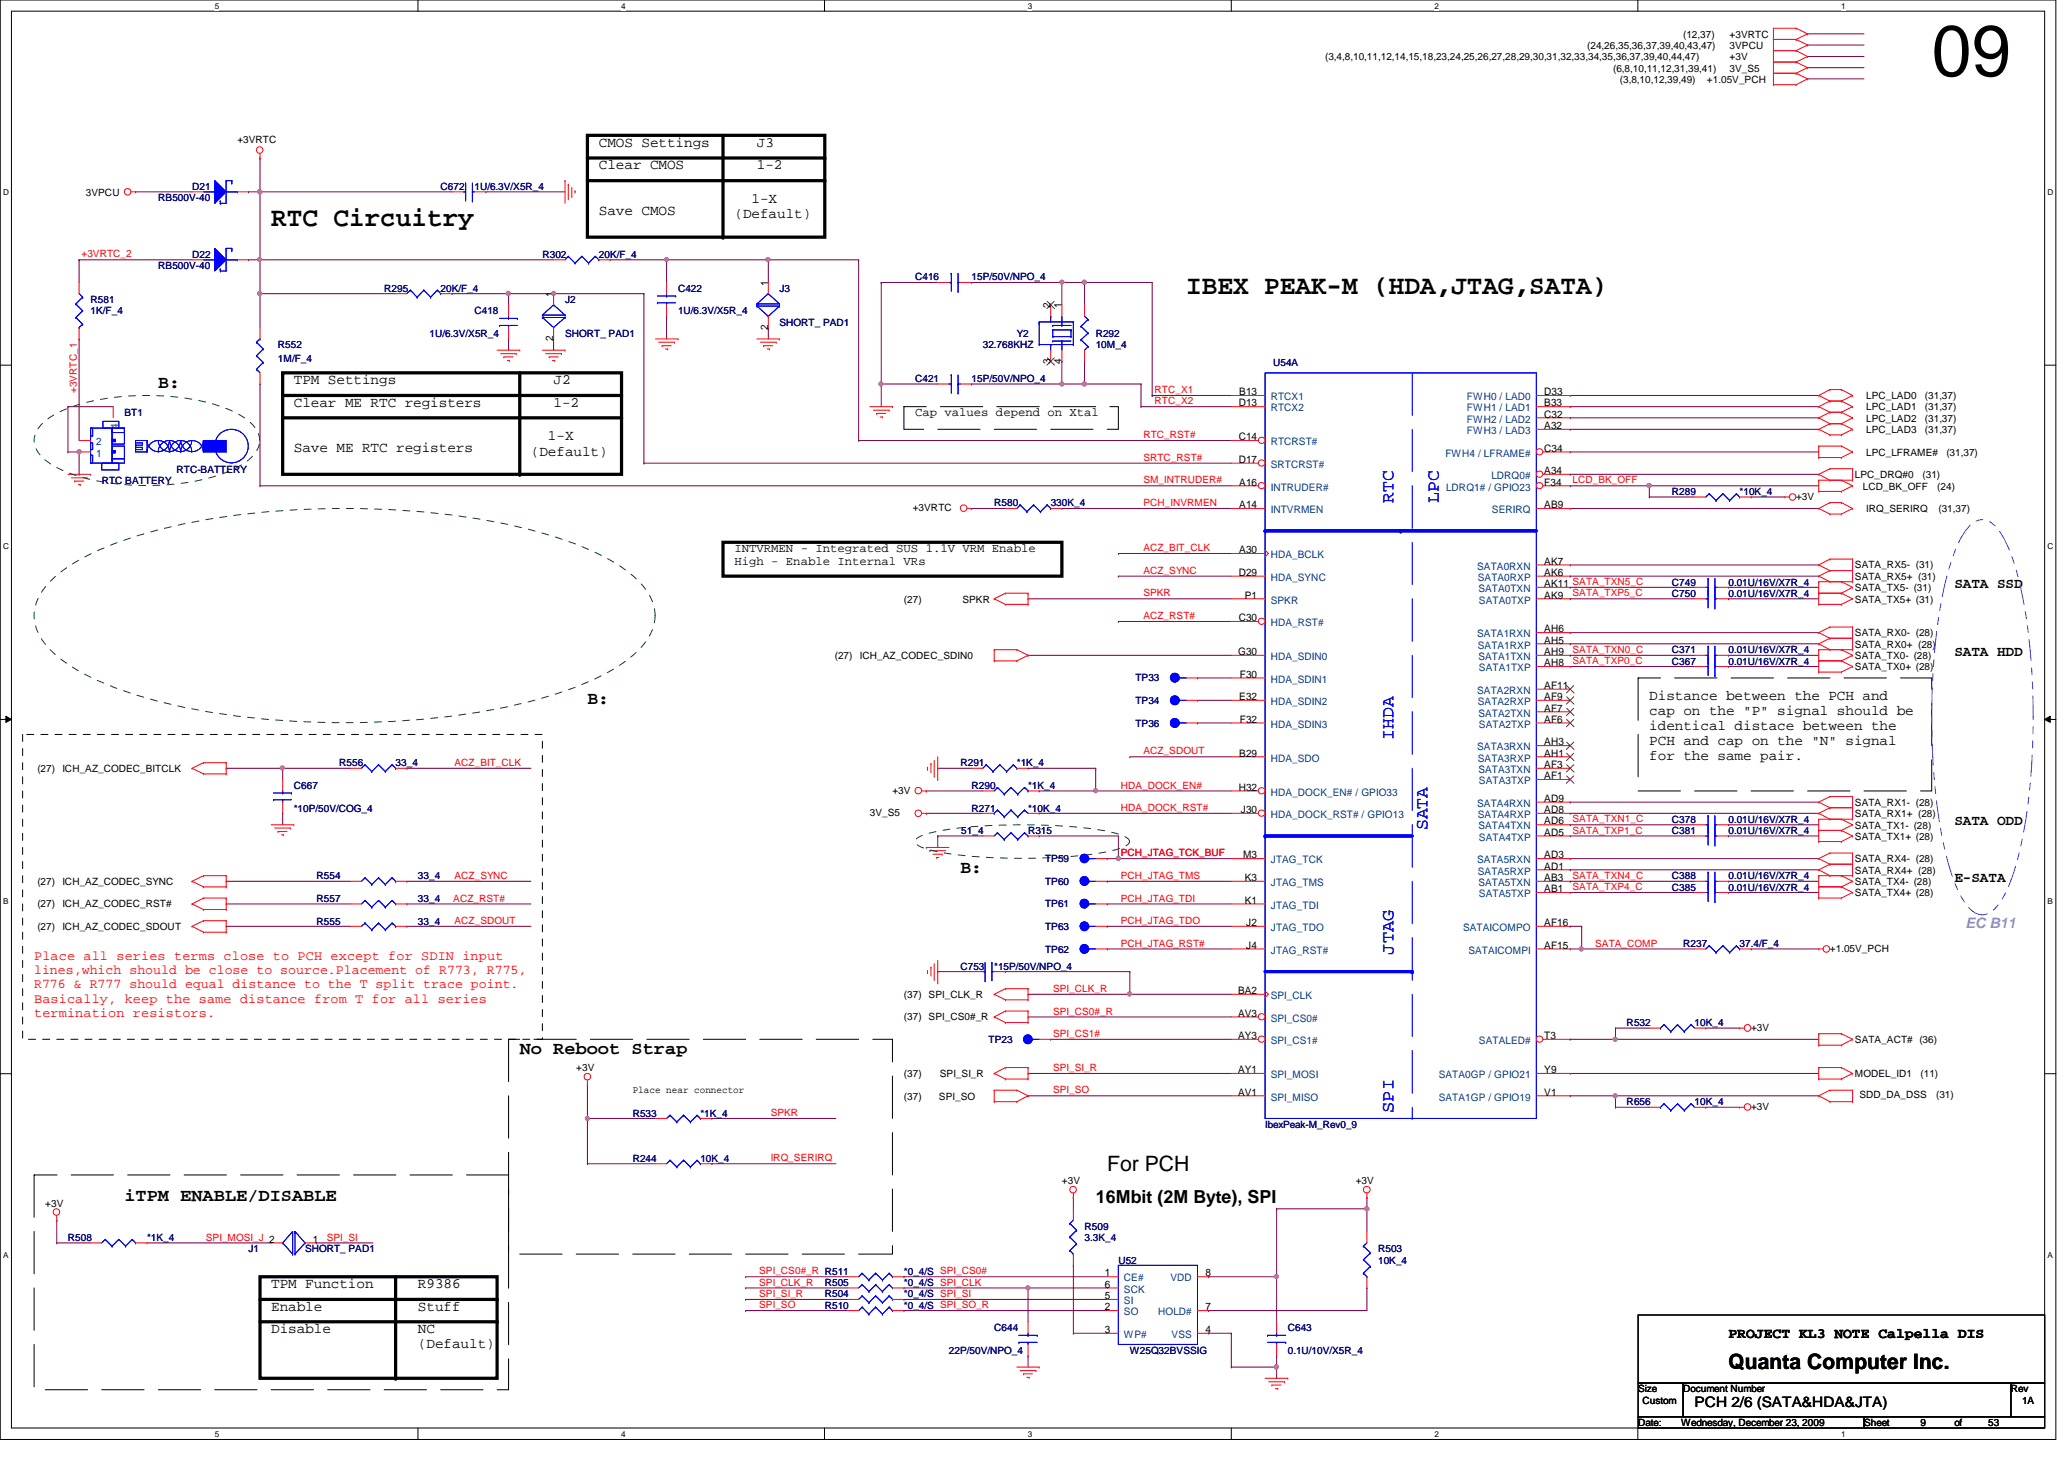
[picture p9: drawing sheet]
<svg xmlns="http://www.w3.org/2000/svg" width="297mm" height="210mm" viewBox="0 0 297 210" stroke-linecap="round" stroke-linejoin="round" font-family="sans-serif">
<defs><g id="words">
<text font-size="10.4" x="278" y="10.9">09</text>
<g font-size="3.9">
<text x="39" y="32.5">RTC Circuitry</text>
<text x="170.7" y="42.2">IBEX PEAK-M (HDA,JTAG,SATA)</text>
</g>
<g font-size="3">
<text x="159.3" y="168.5">For PCH</text>
<text x="248.7" y="196.9">Quanta Computer Inc.</text>
</g>
<g font-size="2.6">
<text x="22.8" y="55.8">B:</text>
<text x="84.5" y="101.3">B:</text>
<text x="138.2" y="125.6">B:</text>
<text x="74.8" y="151.6">No Reboot Strap</text>
<text x="17.9" y="172.8">iTPM ENABLE/DISABLE</text>
<text x="157.7" y="173.1">16Mbit (2M Byte), SPI</text>
</g>
<g font-size="2.6" fill="#00f">
<text x="200.5" y="72.3" transform="rotate(-90 200.5 72.3)">RTC</text>
<text x="207" y="72.3" transform="rotate(-90 207 72.3)">LPC</text>
<text x="200.5" y="106.5" transform="rotate(-90 200.5 106.5)">IHDA</text>
<text x="205.4" y="119.5" transform="rotate(-90 205.4 119.5)">SATA</text>
<text x="200.5" y="137.3" transform="rotate(-90 200.5 137.3)">JTAG</text>
<text x="200.5" y="160.1" transform="rotate(-90 200.5 160.1)">SPI</text>
</g>
<g font-size="2.1">
<text x="86.2" y="21.1">CMOS Settings</text>
<text x="108.9" y="21.1">J3</text>
<text x="86.2" y="24.3">Clear CMOS</text>
<text x="108.2" y="29.2">1-X</text>
<text x="108.9" y="24.3">1-2</text>
<text x="86.2" y="30.9">Save CMOS</text>
<text x="105.7" y="31.4">(Default)</text>
<text x="42.3" y="55.2">TPM Settings</text>
<text x="42.3" y="58.5">Clear ME RTC registers</text>
<text x="79.7" y="58.5">1-2</text>
<text x="79.7" y="55.2">J2</text>
<text x="42.3" y="65">Save ME RTC registers</text>
<text x="76.4" y="65.5">(Default)</text>
<text x="78.9" y="63.4">1-X</text>
<text x="281.3" y="84.6">SATA SSD</text>
<text x="281.3" y="94.3">SATA HDD</text>
<text x="237.4" y="100.8">Distance between the PCH and</text>
<text x="237.4" y="102.9">cap on the &quot;P&quot; signal should be</text>
<text x="237.4" y="105.1">identical distace between the</text>
<text x="237.4" y="107.2">PCH and cap on the &quot;N&quot; signal</text>
<text x="237.4" y="109.4">for the same pair.</text>
<text x="281.3" y="118.7">SATA ODD</text>
<text x="281.3" y="126.8">E-SATA</text>
<text x="39" y="185.3">TPM Function</text>
<text x="60.2" y="185.3">R9386</text>
<text x="39" y="188.6">Enable</text>
<text x="39" y="191.8">Disable</text>
<text x="60.2" y="188.6">Stuff</text>
<text x="60.2" y="191.8">NC</text>
<text x="60.2" y="193.9">(Default)</text>
<text x="248.7" y="192.5">PROJECT KL3 NOTE Calpella DIS</text>
<text x="243.9" y="202.5">PCH 2/6 (SATA&amp;HDA&amp;JTA)</text>
</g>
<text font-size="2.1" fill="#8080ff" x="282.9" y="133.6">EC B11</text>
<g font-size="1.9" fill="#f00">
<text x="4.9" y="138">Place all series terms close to PCH except for SDIN input</text>
<text x="4.9" y="140.1">lines,which should be close to source.Placement of R773, R775,</text>
<text x="4.9" y="142.2">R776 &amp; R777 should equal distance to the T split trace point.</text>
<text x="4.9" y="144.3">Basically, keep the same distance from T for all series</text>
<text x="4.9" y="146.3">termination resistors.</text>
</g>
<g font-size="1.8">
<text x="131.7" y="59.9">Cap values depend on Xtal</text>
<text x="105.7" y="79.4">INTVRMEN - Integrated SUS 1.1V VRM Enable</text>
<text x="105.7" y="81.3">High - Enable Internal VRs</text>
</g>
<g font-size="1.5">
<text x="110.5" y="41.1" transform="rotate(-90 110.5 41.1)">1</text>
<text x="79.6" y="42.7" transform="rotate(-90 79.6 42.7)">1</text>
<text x="110.5" y="47.5" transform="rotate(-90 110.5 47.5)">2</text>
<text x="151.2" y="44.4" transform="rotate(-90 151.2 44.4)">2</text>
<text x="152.8" y="44.4" transform="rotate(-90 152.8 44.4)">1</text>
<text x="79.6" y="49.1" transform="rotate(-90 79.6 49.1)">2</text>
<text x="151.2" y="52.3" transform="rotate(-90 151.2 52.3)">3</text>
<text x="152.8" y="52.3" transform="rotate(-90 152.8 52.3)">4</text>
<text x="178.3" y="58.5">D13</text>
<text x="178.3" y="56.9">B13</text>
<text x="222.2" y="56.9">D33</text>
<text x="222.2" y="58.5">B33</text>
<text x="178.3" y="63.3">C14</text>
<text x="222.2" y="60.1">C32</text>
<text x="222.2" y="61.7">A32</text>
<text x="222.2" y="65">C34</text>
<text x="178.3" y="66.6">D17</text>
<text x="178.3" y="69.8">A16</text>
<text x="222.2" y="69.8">F34</text>
<text x="222.2" y="68.2">A34</text>
<text x="178.3" y="73.1">A14</text>
<text x="222.2" y="73.1">AB9</text>
<text x="178.3" y="82.8">D29</text>
<text x="178.3" y="79.6">A30</text>
<text x="222.2" y="81.2">AK7</text>
<text x="222.2" y="82.8">AK6</text>
<text x="178.3" y="89.4">C30</text>
<text x="179.2" y="86.1">P1</text>
<text x="222.2" y="84.5">AK11 SATA_TXN5_C</text>
<text x="222.2" y="86.1">AK9</text>
<text x="178.2" y="94.2">G30</text>
<text x="222.2" y="91">AH6</text>
<text x="222.2" y="92.6">AH5</text>
<text x="222.2" y="94.2">AH9</text>
<text x="222.2" y="95.8">AH8</text>
<text x="178.3" y="100.7">E32</text>
<text x="178.4" y="97.5">F30</text>
<text x="222.2" y="99.1">AF11</text>
<text x="222.2" y="100.7">AF9</text>
<text x="178.4" y="104">F32</text>
<text x="222.2" y="102.4">AF7</text>
<text x="222.2" y="104">AF6</text>
<text x="222.2" y="107.2">AH3</text>
<text x="178.3" y="113.7">H32</text>
<text x="178.3" y="108.8">B29</text>
<text x="222.2" y="108.8">AH1</text>
<text x="222.2" y="110.5">AF3</text>
<text x="222.2" y="112.1">AF1</text>
<text x="178.6" y="117">J30</text>
<text x="222.2" y="115.4">AD9</text>
<text x="222.2" y="117">AD8</text>
<text x="222.2" y="118.6">AD6</text>
<text x="178.9" y="123.5">M3</text>
<text x="222.2" y="120.2">AD5</text>
<text x="222.2" y="123.5">AD3</text>
<text x="222.2" y="125.1">AD1</text>
<text x="179.2" y="126.7">K3</text>
<text x="179.2" y="130">K1</text>
<text x="222.2" y="126.7">AB3</text>
<text x="222.2" y="128.4">AB1</text>
<text x="179.4" y="133.2">J2</text>
<text x="179.4" y="136.5">J4</text>
<text x="222.2" y="136.5">AF15</text>
<text x="222.2" y="133.2">AF16</text>
<text x="178.2" y="143">BA2</text>
<text x="178.2" y="146.3">AV3</text>
<text x="178.2" y="149.5">AY3</text>
<text x="222.2" y="149.5">T3</text>
<text x="178.2" y="154.4">AY1</text>
<text x="222.2" y="154.4">Y9</text>
<text x="178.2" y="157.6">AV1</text>
<text x="222.2" y="157.6">V1</text>
<text x="45" y="178.8">1</text>
<text x="159" y="183.6">1</text>
<text x="159" y="185.3">6</text>
<text x="173.5" y="183.6">8</text>
<text x="159" y="186.9">5</text>
<text x="159" y="188.5">2</text>
<text x="159" y="191.8">3</text>
<text x="173.5" y="191.8">4</text>
<text x="173.5" y="188.5">7</text>
</g>
<g font-size="1.5" fill="#004080">
<text x="182.9" y="57.6">RTCX1</text>
<text x="182.9" y="59.2">RTCX2</text>
<text x="211.1" y="57.6">FWH0 / LAD0</text>
<text x="211.1" y="59.2">FWH1 / LAD1</text>
<text x="13.8" y="65.7">1</text>
<text x="13.8" y="64.1">2</text>
<text x="17" y="61.7" transform="rotate(-90 17 61.7)">4</text>
<text x="182.9" y="64.1">RTCRST#</text>
<text x="208" y="65.7">FWH4 / LFRAME#</text>
<text x="211.1" y="60.8">FWH2 / LAD2</text>
<text x="211.1" y="62.4">FWH3 / LAD3</text>
<text x="182.9" y="70.6">INTRUDER#</text>
<text x="182.9" y="67.3">SRTCRST#</text>
<text x="208.1" y="70.6">LDRQ1# / GPIO23</text>
<text x="214.6" y="68.9">LDRQ0#</text>
<text x="182.9" y="73.8">INTVRMEN</text>
<text x="214.7" y="73.8">SERIRQ</text>
<text x="182.9" y="80.3">HDA_BCLK</text>
<text x="182.9" y="83.6">HDA_SYNC</text>
<text x="212.6" y="82">SATA0RXN</text>
<text x="212.7" y="83.6">SATA0RXP</text>
<text x="182.9" y="86.8">SPKR</text>
<text x="212.8" y="85.2">SATA0TXN</text>
<text x="212.8" y="86.8">SATA0TXP</text>
<text x="182.9" y="90.1">HDA_RST#</text>
<text x="182.9" y="95">HDA_SDIN0</text>
<text x="212.6" y="91.7">SATA1RXN</text>
<text x="212.7" y="93.3">SATA1RXP</text>
<text x="212.8" y="95">SATA1TXN</text>
<text x="182.9" y="98.2">HDA_SDIN1</text>
<text x="182.9" y="101.4">HDA_SDIN2</text>
<text x="212.6" y="99.8">SATA2RXN</text>
<text x="212.7" y="101.4">SATA2RXP</text>
<text x="212.8" y="96.6">SATA1TXP</text>
<text x="182.9" y="104.7">HDA_SDIN3</text>
<text x="212.6" y="107.9">SATA3RXN</text>
<text x="212.8" y="103.1">SATA2TXN</text>
<text x="212.8" y="104.7">SATA2TXP</text>
<text x="182.9" y="109.6">HDA_SDO</text>
<text x="212.7" y="109.6">SATA3RXP</text>
<text x="212.8" y="111.2">SATA3TXN</text>
<text x="212.8" y="112.8">SATA3TXP</text>
<text x="182.9" y="114.5">HDA_DOCK_EN# / GPIO33</text>
<text x="182.9" y="117.7">HDA_DOCK_RST# / GPIO13</text>
<text x="212.6" y="116.1">SATA4RXN</text>
<text x="212.7" y="117.7">SATA4RXP</text>
<text x="212.8" y="119.3">SATA4TXN</text>
<text x="182.9" y="124.2">JTAG_TCK</text>
<text x="212.6" y="124.2">SATA5RXN</text>
<text x="212.7" y="125.8">SATA5RXP</text>
<text x="212.8" y="120.9">SATA4TXP</text>
<text x="182.9" y="127.5">JTAG_TMS</text>
<text x="182.9" y="130.7">JTAG_TDI</text>
<text x="212.8" y="127.5">SATA5TXN</text>
<text x="212.8" y="129.1">SATA5TXP</text>
<text x="182.9" y="133.9">JTAG_TDO</text>
<text x="182.9" y="137.2">JTAG_RST#</text>
<text x="210.6" y="133.9">SATAICOMPO</text>
<text x="211.3" y="137.2">SATAICOMPI</text>
<text x="182.9" y="143.7">SPI_CLK</text>
<text x="182.9" y="147">SPI_CS0#</text>
<text x="182.9" y="150.2">SPI_CS1#</text>
<text x="182.9" y="155.1">SPI_MOSI</text>
<text x="207" y="155.1">SATA0GP / GPIO21</text>
<text x="212.8" y="150.2">SATALED#</text>
<text x="182.9" y="158.3">SPI_MISO</text>
<text x="207" y="158.3">SATA1GP / GPIO19</text>
<text x="161.8" y="184.4">CE#</text>
<text x="161.8" y="186">SCK</text>
<text x="168.4" y="184.4">VDD</text>
<text x="161.8" y="187.6">SI</text>
<text x="161.8" y="189.2">SO</text>
<text x="166.7" y="189.2">HOLD#</text>
<text x="161.8" y="192.5">WP#</text>
<text x="168.6" y="192.5">VSS</text>
</g>
<g font-size="1.4">
<text x="242.2" y="5.4">(12,37)</text>
<text x="248.9" y="5.4">+3VRTC</text>
<text x="190.7" y="8.6">(3,4,8,10,11,12,14,15,18,23,24,25,26,27,28,29,30,31,32,33,34,35,36,37,39,40,44,47)</text>
<text x="228.4" y="7">(24,26,35,36,37,39,40,43,47)</text>
<text x="232.2" y="10.3">(6,8,10,11,12,31,39,41)</text>
<text x="233.1" y="11.9">(3,8,10,12,39,49)</text>
<text x="245.7" y="11.9">+1.05V_PCH</text>
<text x="248.9" y="10.3">3V_S5</text>
<text x="248.9" y="8.6">+3V</text>
<text x="248.9" y="7">3VPCU</text>
<text x="34.2" y="20.5">+3VRTC</text>
<text x="12.4" y="28.2">3VPCU</text>
<text x="268.6" y="57.4">LPC_LAD0</text>
<text x="268.6" y="59.1">LPC_LAD1</text>
<text x="277" y="57.4">(31,37)</text>
<text x="277" y="59.1">(31,37)</text>
<text x="268.6" y="60.7">LPC_LAD2</text>
<text x="268.6" y="62.3">LPC_LAD3</text>
<text x="268.6" y="65.5">LPC_LFRAME#</text>
<text x="277" y="60.7">(31,37)</text>
<text x="277" y="62.3">(31,37)</text>
<text x="280.1" y="65.5">(31,37)</text>
<text x="258.5" y="71.9">+3V</text>
<text x="267" y="68.8">LPC_DRQ#0</text>
<text x="268.1" y="70.4">LCD_BK_OFF</text>
<text x="276.7" y="68.8">(31)</text>
<text x="278.8" y="70.4">(24)</text>
<text x="131.4" y="73.5">+3VRTC</text>
<text x="268.6" y="73.7">IRQ_SERIRQ</text>
<text x="279" y="73.7">(31,37)</text>
<text x="267" y="81.8">SATA_RX5- (31)</text>
<text x="267" y="83.4">SATA_RX5+ (31)</text>
<text x="130.1" y="86.7">(27)</text>
<text x="138.5" y="86.7">SPKR</text>
<text x="267" y="85">SATA_TX5- (31)</text>
<text x="267" y="86.7">SATA_TX5+ (31)</text>
<text x="120.1" y="94.8">(27)</text>
<text x="123.7" y="94.8">ICH_AZ_CODEC_SDIN0</text>
<text x="267" y="91.6">SATA_RX0- (28)</text>
<text x="267" y="93.2">SATA_RX0+ (28)</text>
<text x="267" y="94.8">SATA_TX0- (28)</text>
<text x="267" y="96.4">SATA_TX0+ (28)</text>
<text x="5.4" y="111.1">(27)</text>
<text x="9" y="111.1">ICH_AZ_CODEC_BITCLK</text>
<text x="125.2" y="117.4">3V_S5</text>
<text x="128.4" y="114.2">+3V</text>
<text x="267" y="116">SATA_RX1- (28)</text>
<text x="267" y="117.6">SATA_RX1+ (28)</text>
<text x="267" y="119.2">SATA_TX1- (28)</text>
<text x="267" y="124.1">SATA_RX4- (28)</text>
<text x="267" y="125.7">SATA_RX4+ (28)</text>
<text x="267" y="120.8">SATA_TX1+ (28)</text>
<text x="5.4" y="127.3">(27)</text>
<text x="5.4" y="130.6">(27)</text>
<text x="9" y="127.3">ICH_AZ_CODEC_SYNC</text>
<text x="9" y="130.6">ICH_AZ_CODEC_RST#</text>
<text x="267" y="127.3">SATA_TX4- (28)</text>
<text x="267" y="128.9">SATA_TX4+ (28)</text>
<text x="5.4" y="133.8">(27)</text>
<text x="9" y="133.8">ICH_AZ_CODEC_SDOUT</text>
<text x="263.4" y="136.9">+1.05V_PCH</text>
<text x="130.1" y="143.6">(37) SPI_CLK_R</text>
<text x="130.1" y="146.8">(37) SPI_CS0#_R</text>
<text x="252" y="148.3">+3V</text>
<text x="82.9" y="154.1">+3V</text>
<text x="130.1" y="154.9">(37)</text>
<text x="135.3" y="154.9">SPI_SI_R</text>
<text x="267" y="150.1">SATA_ACT# (36)</text>
<text x="267" y="154.9">MODEL_ID1</text>
<text x="276.4" y="154.9">(11)</text>
<text x="91.1" y="157.2">Place near connector</text>
<text x="130.1" y="158.2">(37)</text>
<text x="135.1" y="158.2">SPI_SO</text>
<text x="252" y="159.7">+3V</text>
<text x="267.6" y="158">SDD_DA_DSS</text>
<text x="278.6" y="158">(31)</text>
<text x="6.5" y="173.7">+3V</text>
<text x="152.8" y="170.4">+3V</text>
<text x="195.1" y="170.4">+3V</text>
<text x="235.8" y="200.3">Size</text>
<text x="236.4" y="201.9">Custom</text>
<text x="242.2" y="200.3">Document Number</text>
<text x="289.4" y="200.3">Rev</text>
<text x="291" y="201.9">1A</text>
<text x="235.8" y="205.2">Date:</text>
<text x="241.9" y="205.2">Wednesday, December 23, 2009</text>
<text x="268.3" y="205.2">Sheet</text>
<text x="276.4" y="205.2">9</text>
<text x="281.3" y="205.2">of</text>
<text x="286.1" y="205.2">53</text>
</g>
<g font-size="1.4" fill="#000080">
<text x="22.8" y="29">RB500V-40</text>
<text x="27.6" y="27.3">D21</text>
<text x="63.4" y="27.3">C672</text>
<text x="68.3" y="27.3">1U/6.3V/X5R_4</text>
<text x="22.8" y="38.7">RB500V-40</text>
<text x="27.6" y="37.1">D22</text>
<text x="55.3" y="42">R295</text>
<text x="63.4" y="42">20K/F_4</text>
<text x="78.1" y="37.1">R302</text>
<text x="86.2" y="37.1">20K/F_4</text>
<text x="97.6" y="42">C422</text>
<text x="112.2" y="42">J3</text>
<text x="131.7" y="40.3">C416</text>
<text x="139.8" y="40.3">15P/50V/NPO_4</text>
<text x="13" y="43.6">R581</text>
<text x="13" y="45.2">1K/F_4</text>
<text x="68.3" y="45.2">C418</text>
<text x="81.3" y="43.6">J2</text>
<text x="97.6" y="45.2">1U/6.3V/X5R_4</text>
<text x="112.2" y="46.9">SHORT_ PAD1</text>
<text x="40" y="50.1">R552</text>
<text x="40" y="52.1">1M/F_4</text>
<text x="61.8" y="48.5">1U/6.3V/X5R_4</text>
<text x="81.3" y="48.5">SHORT_ PAD1</text>
<text x="141.4" y="50.1">32.768KHZ</text>
<text x="146.3" y="48.5">Y2</text>
<text x="157.7" y="48.5">R292</text>
<text x="157.7" y="50.1">10M_4</text>
<text x="183.2" y="52.7">U54A</text>
<text x="17.9" y="59.9">BT1</text>
<text x="131.7" y="55">C421</text>
<text x="139.8" y="55">15P/50V/NPO_4</text>
<text x="14.6" y="69.6">RTC BATTERY</text>
<text x="25.4" y="68">RTC-BATTERY</text>
<text x="240.6" y="71.2">R289</text>
<text x="250.4" y="71.2">*10K_4</text>
<text x="143.1" y="72.9">R580</text>
<text x="151.2" y="72.9">330K_4</text>
<text x="240.6" y="85.9">C750</text>
<text x="240.6" y="84.2">C749</text>
<text x="248.7" y="85.9">0.01U/16V/X7R_4</text>
<text x="248.7" y="84.2">0.01U/16V/X7R_4</text>
<text x="240.6" y="94">C371</text>
<text x="240.6" y="95.6">C367</text>
<text x="248.7" y="94">0.01U/16V/X7R_4</text>
<text x="248.7" y="95.6">0.01U/16V/X7R_4</text>
<text x="163.4" y="101.3">TP34</text>
<text x="163.4" y="98">TP33</text>
<text x="163.4" y="104.6">TP36</text>
<text x="42.3" y="113.5">C667</text>
<text x="48.8" y="110.2">R556</text>
<text x="56.9" y="110.2">33_4</text>
<text x="138.2" y="110.2">R291</text>
<text x="139.8" y="113.5">R290</text>
<text x="146.3" y="110.2">*1K_4</text>
<text x="148" y="113.5">*1K_4</text>
<text x="42.3" y="116.8">*10P/50V/COG_4</text>
<text x="139.8" y="116.8">R271</text>
<text x="148" y="116.8">*10K_4</text>
<text x="240.6" y="118.4">C378</text>
<text x="248.7" y="118.4">0.01U/16V/X7R_4</text>
<text x="138.3" y="120">51_4</text>
<text x="148" y="120">R315</text>
<text x="150.4" y="124.1">TP59</text>
<text x="240.6" y="120">C381</text>
<text x="248.7" y="120">0.01U/16V/X7R_4</text>
<text x="45.5" y="129.8">R557</text>
<text x="45.5" y="126.5">R554</text>
<text x="60.2" y="129.8">33_4</text>
<text x="60.2" y="126.5">33_4</text>
<text x="150.4" y="130.6">TP61</text>
<text x="150.4" y="127.3">TP60</text>
<text x="240.6" y="126.5">C388</text>
<text x="240.6" y="128.1">C385</text>
<text x="248.7" y="126.5">0.01U/16V/X7R_4</text>
<text x="248.7" y="128.1">0.01U/16V/X7R_4</text>
<text x="45.5" y="133">R555</text>
<text x="60.2" y="133">33_4</text>
<text x="150.4" y="133.8">TP63</text>
<text x="150.4" y="137.1">TP62</text>
<text x="242.2" y="136.3">R237</text>
<text x="250.4" y="136.3">37.4/F_4</text>
<text x="138.2" y="139.5">C753</text>
<text x="143.1" y="139.5">*15P/50V/NPO_4</text>
<text x="234.1" y="147.7">R532</text>
<text x="243.9" y="147.7">10K_4</text>
<text x="142.3" y="150.1">TP23</text>
<text x="91.1" y="160.7">R533</text>
<text x="100.8" y="160.7">*1K_4</text>
<text x="234.1" y="159">R656</text>
<text x="243.9" y="159">10K_4</text>
<text x="91.1" y="167.1">R244</text>
<text x="100.8" y="167.1">10K_4</text>
<text x="182.1" y="162.3">IbexPeak-M_Rev0_9</text>
<text x="9.8" y="178.5">R508</text>
<text x="21.2" y="178.5">*1K_4</text>
<text x="156.1" y="176.9">R509</text>
<text x="156.1" y="178.5">3.3K_4</text>
<text x="35.8" y="180.2">J1</text>
<text x="43.9" y="180.2">SHORT_ PAD1</text>
<text x="118.7" y="185">R505</text>
<text x="130.1" y="185">*0_4/S SPI_CLK</text>
<text x="130.1" y="183.4">*0_4/S SPI_CS0#</text>
<text x="160.9" y="181.8">U52</text>
<text x="198.3" y="180.2">R503</text>
<text x="198.3" y="181.8">10K_4</text>
<text x="118.7" y="186.6">R504</text>
<text x="118.7" y="188.3">R510</text>
<text x="130.1" y="186.6">*0_4/S SPI_SI</text>
<text x="130.1" y="188.3">*0_4/S SPI_SO_R</text>
<text x="143.1" y="191.5">C644</text>
<text x="185.3" y="191.5">C643</text>
<text x="136.6" y="194.8">22P/50V/NPO_4</text>
<text x="162.6" y="194.8">W25Q32BVSSIG</text>
<text x="185.3" y="194.8">0.1U/10V/X5R_4</text>
</g>
<g font-size="1.4" fill="#f00">
<text x="11.7" y="37">+3VRTC_2</text>
<text x="11" y="56.6" transform="rotate(-90 11 56.6)">+3VRTC_1</text>
<text x="166.2" y="56.6">RTC_X1</text>
<text x="166.2" y="58.2">RTC_X2</text>
<text x="164.5" y="63">RTC_RST#</text>
<text x="164.5" y="66.3">SRTC_RST#</text>
<text x="164.5" y="69.6">SM_INTRUDER#</text>
<text x="226.3" y="69.6">LCD_BK_OFF</text>
<text x="164.5" y="72.8">PCH_INVRMEN</text>
<text x="164.5" y="82.5">ACZ_SYNC</text>
<text x="164.5" y="79.3">ACZ_BIT_CLK</text>
<text x="164.5" y="85.8">SPKR</text>
<text x="164.5" y="89.1">ACZ_RST#</text>
<text x="226.3" y="85.8">SATA_TXP5_C</text>
<text x="226.3" y="93.9">SATA_TXN0_C</text>
<text x="226.3" y="95.5">SATA_TXP0_C</text>
<text x="65.4" y="110.2">ACZ_BIT_CLK</text>
<text x="161.3" y="113.5">HDA_DOCK_EN#</text>
<text x="164.5" y="108.5">ACZ_SDOUT</text>
<text x="161.3" y="116.7">HDA_DOCK_RST#</text>
<text x="226.3" y="118.3">SATA_TXN1_C</text>
<text x="226.3" y="119.9">SATA_TXP1_C</text>
<text x="161.3" y="123.2">PCH_JTAG_TCK_BUF</text>
<text x="65.2" y="129.7">ACZ_RST#</text>
<text x="65.4" y="126.4">ACZ_SYNC</text>
<text x="161.3" y="126.4">PCH_JTAG_TMS</text>
<text x="161.3" y="129.7">PCH_JTAG_TDI</text>
<text x="226.3" y="126.4">SATA_TXN4_C</text>
<text x="226.3" y="128.1">SATA_TXP4_C</text>
<text x="65.4" y="132.9">ACZ_SDOUT</text>
<text x="161.3" y="132.9">PCH_JTAG_TDO</text>
<text x="161.3" y="136.2">PCH_JTAG_RST#</text>
<text x="229.6" y="136.2">SATA_COMP</text>
<text x="151.6" y="142.7">SPI_CLK_R</text>
<text x="151.6" y="149.2">SPI_CS1#</text>
<text x="151.6" y="146">SPI_CS0#_R</text>
<text x="151.6" y="154.1">SPI_SI_R</text>
<text x="110.9" y="160.6">SPKR</text>
<text x="151.6" y="157.3">SPI_SO</text>
<text x="110.9" y="167.1">IRQ_SERIRQ</text>
<text x="29.6" y="178.5">SPI_MOSI_J 2</text>
<text x="47" y="178.5">SPI_SI</text>
<text x="109.3" y="185">SPI_CLK_R</text>
<text x="109.3" y="183.3">SPI_CS0#_R R511</text>
<text x="109.3" y="188.2">SPI_SO</text>
<text x="109.3" y="186.6">SPI_SI_R</text>
</g>
<g font-size="1.2">
<text x="30.9" y="1.2">5</text>
<text x="89.4" y="1.2">4</text>
<text x="147.9" y="1.2">3</text>
<text x="206.5" y="1.2">2</text>
<text x="265" y="1.2">1</text>
<text x=".5" y="28.1">D</text>
<text x="294.7" y="28.1">D</text>
<text x=".5" y="79">C</text>
<text x="294.7" y="79">C</text>
<text x=".5" y="130">B</text>
<text x="294.7" y="130">B</text>
<text x=".5" y="181">A</text>
<text x="294.7" y="181">A</text>
<text x="30.9" y="206.7">5</text>
<text x="89.4" y="206.7">4</text>
<text x="147.9" y="206.7">3</text>
<text x="206.5" y="206.7">2</text>
<text x="265" y="206.7">1</text>
</g>
</g></defs>
<path d="M0 0h295.9v207.1h-295.9zM1.6 1.6h292.7v203.8h-292.7z" fill="none" stroke="#000" stroke-width=".14"/>
<g fill="#fff">
<path d="M30.9 .2h.6v1.3h-.6z"/>
<path d="M30.9 205.6h.6v1.3h-.6z"/>
</g>
<path d="M60.2 0v1.6M60.2 205.4v1.7" fill="none" stroke="#000" stroke-width=".14"/>
<g fill="#fff">
<path d="M89.4 .2h.6v1.3h-.6z"/>
<path d="M89.4 205.6h.6v1.3h-.6z"/>
</g>
<path d="M118.7 0v1.6M118.7 205.4v1.7" fill="none" stroke="#000" stroke-width=".14"/>
<g fill="#fff">
<path d="M147.9 .2h.6v1.3h-.6z"/>
<path d="M147.9 205.6h.6v1.3h-.6z"/>
</g>
<path d="M177.2 0v1.6M177.2 205.4v1.7" fill="none" stroke="#000" stroke-width=".14"/>
<g fill="#fff">
<path d="M206.5 .2h.5v1.3h-.5z"/>
<path d="M206.5 205.6h.5v1.3h-.5z"/>
</g>
<path d="M235.7 0v1.6M235.7 205.4v1.7" fill="none" stroke="#000" stroke-width=".14"/>
<g fill="#fff">
<path d="M265 .2h.6v1.3h-.6z"/>
<path d="M265 205.6h.6v1.3h-.6z"/>
<path d="M.5 27.1h.8v1.3h-.8z"/>
<path d="M294.7 27.1h.8v1.3h-.8z"/>
<path d="M.5 78h.8v1.3h-.8z"/>
<path d="M294.7 78h.8v1.3h-.8z"/>
</g>
<path d="M0 52.5h1.6M294.3 52.5h1.6" fill="none" stroke="#000" stroke-width=".14"/>
<g fill="#fff">
<path d="M.5 128.9h.7v1.4h-.7z"/>
<path d="M294.7 128.9h.7v1.4h-.7z"/>
</g>
<path d="M0 103.5h1.6M.8 103l.8 .5-.8 .4zM294.3 103.5l.8-.5v.9zM294.3 103.5h1.6" fill="none" stroke="#000" stroke-width=".14"/>
<path d="M.8 103l.8 .5-.8 .4zM294.3 103.5l.8-.5v.9z" fill="#000"/>
<g fill="#fff">
<path d="M.5 179.9h.7v1.3h-.7z"/>
<path d="M294.7 179.9h.7v1.3h-.7z"/>
</g>
<path d="M0 154.5h1.6M294.3 154.5h1.6" fill="none" stroke="#000" stroke-width=".14"/>
<g fill="none" stroke="#800040" stroke-width=".14">
<path d="M226 56.9h.1M226 58.5h.1M226 56.9h35.7M226 58.5h35.7M226 60.1h.1M226 61.8h.1M226 65h.1M226 68.2h.1M226 60.1h35.7M226 61.8h35.7M226 65h35.7M226 68.2h35.7"/>
<path d="M237.4 69.9h.1M237.4 69.9h24.3"/>
</g>
<circle cx="237.3" cy="69.8" r=".31" fill="#f0f"/>
<circle cx="237.3" cy="69.8" r=".31" fill="none" stroke="#f0f" stroke-width=".14"/>
<g fill="none" stroke="#800040" stroke-width=".14">
<path d="M156.1 55.2h.1M156.1 55.2h8.1M164.2 58.5h.1M164.2 55.2h.1M164.2 58.5h13M164.2 55.2v3.3M165.8 56.9h.1M165.8 56.9h11.4M165.8 40.6v16.3M226 133.3h.1M226 133.3h1.6M227.6 133.3h.1"/>
<path d="M227.6 133.3v3.2M252 136.5h.1M252 136.5h9.7"/>
</g>
<circle cx="156.1" cy="55.2" r=".31" fill="#f0f"/>
<circle cx="156.1" cy="55.2" r=".31" fill="none" stroke="#f0f" stroke-width=".14"/>
<path d="M126.8 55.2h.1M126.8 55.2h8.2" fill="none" stroke="#800040" stroke-width=".14"/>
<circle cx="126.8" cy="55.2" r=".3" fill="#f0f"/>
<circle cx="126.8" cy="55.2" r=".3" fill="none" stroke="#f0f" stroke-width=".14"/>
<path d="M156.1 40.6h.1M156.1 40.6h9.7" fill="none" stroke="#800040" stroke-width=".14"/>
<circle cx="156.1" cy="40.6" r=".31" fill="#f0f"/>
<circle cx="156.1" cy="40.6" r=".31" fill="none" stroke="#f0f" stroke-width=".14"/>
<path d="M126.8 40.6h.1M126.8 55.2h.1M126.8 40.6h8.2M126.8 40.6v17.9M152.8 40.6h.1M152.8 55.2h.1M152.8 40.6h3.3M156.1 40.6h.1M156.1 52h.1M156.1 40.6v3.3M156.1 52v3.2h-3.3" fill="none" stroke="#800040" stroke-width=".14"/>
<circle cx="152.8" cy="55.2" r=".3" fill="#f0f"/>
<circle cx="152.8" cy="55.2" r=".3" fill="none" stroke="#f0f" stroke-width=".14"/>
<path d="M152.8 40.6h.1M152.8 40.6v3.3" fill="none" stroke="#800040" stroke-width=".14"/>
<circle cx="152.8" cy="40.6" r=".3" fill="#f0f"/>
<circle cx="152.8" cy="40.6" r=".3" fill="none" stroke="#f0f" stroke-width=".14"/>
<g fill="none" stroke="#800040" stroke-width=".14">
<path d="M37.4 42.2h.1M37.4 42.2h19.5M139.8 40.6h.1M139.8 55.2h.1M139.8 40.6h13M152.8 52h.1M152.8 52v3.2h-13M160.9 79.6h.1M160.9 79.6h16.3M148 86.1h.1M148 94.3h.1M148 86.1h29.2"/>
<path d="M148 94.3h29.2M160.9 82.9h.1M160.9 89.4h.1M160.9 82.9h16.3M160.9 89.4h16.3M162.6 108.9h.1M162.6 108.9h14.6M226 136.5h.1M226 136.5h1.6M148 154.4h.1M148 154.4h29.2"/>
</g>
<circle cx="37.4" cy="42.2" r=".31" fill="#f0f"/>
<circle cx="37.4" cy="42.2" r=".31" fill="none" stroke="#f0f" stroke-width=".14"/>
<path d="M79.7 42.2h.1M79.7 42.2h13" fill="none" stroke="#800040" stroke-width=".14"/>
<circle cx="79.7" cy="42.2" r=".31" fill="#f0f"/>
<circle cx="79.7" cy="42.2" r=".31" fill="none" stroke="#f0f" stroke-width=".14"/>
<path d="M37.4 27.6h.1M37.4 27.6v9.8" fill="none" stroke="#800040" stroke-width=".14"/>
<circle cx="37.4" cy="27.6" r=".3" fill="#f0f"/>
<circle cx="37.4" cy="27.6" r=".3" fill="none" stroke="#f0f" stroke-width=".14"/>
<g fill="none" stroke="#800040" stroke-width=".14">
<path d="M11.4 37.4h.1M11.4 37.4h16.2M35.8 27.6h.1M35.8 27.6h1.6M37.4 37.4h.1M37.4 37.4h42.3M65.1 42.2h.1M65.1 42.2h8.1M73.2 42.2h.1M73.2 42.2v1.7M92.7 42.2h.1M92.7 42.2v24.4"/>
<path d="M92.7 66.6h.1M92.7 66.6h84.5"/>
</g>
<circle cx="73.1" cy="42.2" r=".31" fill="#f0f"/>
<circle cx="73.1" cy="42.2" r=".31" fill="none" stroke="#f0f" stroke-width=".14"/>
<g fill="none" stroke="#800040" stroke-width=".14">
<path d="M11.4 37.4h.1M11.4 37.4v3.2M19.5 27.6h.1M19.5 27.6h8.1M37.4 27.6h.1M37.4 37.4h.1M37.4 27.6h27.7M37.4 37.4v4.8M69.9 27.6h.1M69.9 27.6h11.4M87.8 37.4h.1M87.8 37.4h8.1"/>
<path d="M95.9 37.4h.1M95.9 37.4v3.2M73.2 48.8h.1M73.2 48.8v1.6M95.9 45.5h.1M95.9 45.5v3.3M37.4 69.9h.1M37.4 69.9h139.8"/>
</g>
<circle cx="37.4" cy="37.3" r=".3" fill="#f0f"/>
<circle cx="37.4" cy="37.3" r=".3" fill="none" stroke="#f0f" stroke-width=".14"/>
<path d="M95.9 37.4h.1M95.9 37.4h14.7" fill="none" stroke="#800040" stroke-width=".14"/>
<circle cx="110.5" cy="37.3" r=".3" fill="#f0f"/>
<circle cx="110.5" cy="37.3" r=".3" fill="none" stroke="#f0f" stroke-width=".14"/>
<circle cx="95.9" cy="37.3" r=".3" fill="#f0f"/>
<circle cx="95.9" cy="37.3" r=".3" fill="none" stroke="#f0f" stroke-width=".14"/>
<path d="M35.8 37.4h.1M35.8 37.4h1.6M37.4 22.7h.1M37.4 22.7v4.9M110.6 37.4h.1M110.6 37.4v3.2M110.6 37.4h13M123.6 37.4h.1M123.6 37.4v26" fill="none" stroke="#800040" stroke-width=".14"/>
<circle cx="37.4" cy="27.6" r=".3" fill="#f0f"/>
<circle cx="37.4" cy="27.6" r=".3" fill="none" stroke="#f0f" stroke-width=".14"/>
<g fill="none" stroke="#800040" stroke-width=".14">
<path d="M37.4 55.2h.1M37.4 42.2h.1M37.4 42.2v4.9M37.4 55.2v14.7M73.2 42.2h.1M73.2 42.2h6.5M123.6 63.4h.1M123.6 63.4h53.6M139.8 73.2h.1M139.8 73.2h4.9M152.8 73.2h.1M152.8 73.2h24.4"/>
<path d="M227.6 136.5h.1M227.6 136.5h16.3"/>
</g>
<circle cx="227.6" cy="136.5" r=".3" fill="#f0f"/>
<circle cx="227.6" cy="136.5" r=".3" fill="none" stroke="#f0f" stroke-width=".14"/>
<g fill="none" stroke="#800040" stroke-width=".14">
<path d="M40.7 110.5h.1M40.7 110.5h9.7M58.5 110.5h.1M58.5 110.5h17.9M32.6 130h.1M32.6 126.8h.1M32.6 133.3h.1M32.6 130h17.8M32.6 126.8h17.8M32.6 133.3h17.8M58.5 130h.1M58.5 126.8h.1"/>
<path d="M58.5 133.3h.1M58.5 130h17.9M58.5 126.8h17.9M58.5 133.3h17.9"/>
</g>
<circle cx="40.6" cy="110.5" r=".3" fill="#f0f"/>
<circle cx="40.6" cy="110.5" r=".3" fill="none" stroke="#f0f" stroke-width=".14"/>
<path d="M133.3 117h.1M133.3 113.8h.1M133.3 117h8.1M133.3 113.8h8.1M157.7 113.8h.1M157.7 113.8h19.5" fill="none" stroke="#800040" stroke-width=".14"/>
<circle cx="157.7" cy="113.7" r=".3" fill="#f0f"/>
<circle cx="157.7" cy="113.7" r=".3" fill="none" stroke="#f0f" stroke-width=".14"/>
<path d="M149.6 117h.1M149.6 117h27.6M148 157.6h.1M148 146.3h.1M148 157.6h29.2M148 146.3h29.2M151.2 149.5h.1M151.2 149.5h26M162.6 143h.1M162.6 143h14.6" fill="none" stroke="#800040" stroke-width=".14"/>
<circle cx="162.6" cy="143" r=".3" fill="#f0f"/>
<circle cx="162.6" cy="143" r=".3" fill="none" stroke="#f0f" stroke-width=".14"/>
<path d="M79.7 48.8h.1M79.7 48.8v1.6M84.5 156h.1M84.5 156v4.9M84.5 160.9h.1M84.5 160.9h9.8M102.4 160.9h.1M102.4 160.9h17.9" fill="none" stroke="#800040" stroke-width=".14"/>
<circle cx="84.5" cy="160.9" r=".3" fill="#f0f"/>
<circle cx="84.5" cy="160.9" r=".3" fill="none" stroke="#f0f" stroke-width=".14"/>
<g fill="none" stroke="#800040" stroke-width=".14">
<path d="M110.6 47.1h.1M110.6 47.1v1.7M226 69.9h.1M226 69.9h11.4M237.4 71.5h.1M237.4 69.9h.1M237.4 71.5h6.5M237.4 69.9v1.6M252 71.5h.1M252 71.5h4.9M172.3 97.5h.1M172.3 97.5h4.9"/>
<path d="M32.6 110.5h.1M32.6 110.5h8.1M40.7 110.5h.1M40.7 117h.1M40.7 110.5v1.6M40.7 117v1.7M135 110.5h.1M135 110.5h4.8M148 110.5h.1M148 110.5h9.7M149.6 113.8h.1M157.7 110.5h.1"/>
<path d="M157.7 110.5v3.3h-8.1M172.3 104h.1M172.3 100.8h.1M172.3 104h4.9M172.3 100.8h4.9M226 149.5h.1M226 149.5h35.7M232.5 147.9h.1M232.5 149.5h.1M232.5 147.9h4.9M232.5 147.9v1.6M245.5 147.9h.1"/>
<path d="M245.5 147.9h4.9M84.5 160.9h.1M84.5 167.4h.1M84.5 160.9v6.5M84.5 167.4h9.8M102.4 167.4h.1M102.4 167.4h17.9"/>
</g>
<circle cx="232.5" cy="149.5" r=".3" fill="#f0f"/>
<circle cx="232.5" cy="149.5" r=".3" fill="none" stroke="#f0f" stroke-width=".14"/>
<g fill="none" stroke="#800040" stroke-width=".14">
<path d="M260.1 9.7h.1M260.1 8.1h.1M260.1 4.9h.1M260.1 6.5h.1M260.1 11.3h.1M260.1 9.7h8.2M260.1 8.1h8.2M260.1 4.9h8.2M260.1 6.5h8.2M260.1 11.3h8.2M226 154.4h.1M226 154.4h35.7"/>
<path d="M183.7 173.9h.1M183.7 173.9h13M148 185.3h.1M148 185.3v4.9M154.5 191.8h.1M154.5 191.8h4.8M173.9 183.7h.1M173.9 183.7h9.8M177.2 191.8h.1M177.2 196.7h.1M177.2 191.8v4.9M177.2 196.7h6.5"/>
<path d="M183.7 183.7h.1M183.7 196.7h.1M183.7 183.7v6.5M183.7 196.7v1.6"/>
</g>
<circle cx="183.7" cy="196.7" r=".31" fill="#f0f"/>
<circle cx="183.7" cy="196.7" r=".31" fill="none" stroke="#f0f" stroke-width=".14"/>
<path d="M183.7 173.9h.1M183.7 173.9v9.8" fill="none" stroke="#800040" stroke-width=".14"/>
<circle cx="183.7" cy="183.6" r=".3" fill="#f0f"/>
<circle cx="183.7" cy="183.6" r=".3" fill="none" stroke="#f0f" stroke-width=".14"/>
<path d="M196.7 173.9h.1M196.7 173.9v3.3" fill="none" stroke="#800040" stroke-width=".14"/>
<circle cx="196.7" cy="173.9" r=".31" fill="#f0f"/>
<circle cx="196.7" cy="173.9" r=".31" fill="none" stroke="#f0f" stroke-width=".14"/>
<g fill="none" stroke="#800040" stroke-width=".14">
<path d="M154.5 172.3h.1M154.5 172.3v1.6M107.3 188.6h.1M107.3 185.3h.1M107.3 186.9h.1M107.3 183.7h.1M107.3 188.6h14.7M107.3 185.3h14.7M107.3 186.9h14.7M107.3 183.7h14.7M130.1 185.3h.1M130.1 188.6h.1"/>
<path d="M130.1 183.7h.1M130.1 188.6h29.2M130.1 185.3h29.2M130.1 183.7h29.2M148 195.1h.1M148 185.3h.1M148 195.1v1.6M173.9 188.6h.1M173.9 191.8h.1M173.9 188.6h22.8M173.9 191.8h3.3M183.7 195.1h.1"/>
<path d="M183.7 195.1v1.6"/>
</g>
<circle cx="147.9" cy="185.3" r=".31" fill="#f0f"/>
<circle cx="147.9" cy="185.3" r=".31" fill="none" stroke="#f0f" stroke-width=".14"/>
<g fill="none" stroke="#800040" stroke-width=".14">
<path d="M160.9 123.5h.1M160.9 123.5h16.3M8.2 178.8h.1M8.2 175.6h.1M8.2 178.8h4.8M8.2 175.6v3.2M21.2 178.8h.1M21.2 178.8h17.8M45.5 178.8h.1M45.5 178.8h8.2M196.7 172.3h.1M196.7 172.3v1.6"/>
<path d="M130.1 186.9h.1M130.1 186.9h29.2M154.5 182h.1M154.5 182v9.8M196.7 185.3h.1M196.7 185.3v3.3"/>
</g>
<circle cx="160.9" cy="123.5" r=".31" fill="#f0f"/>
<circle cx="160.9" cy="123.5" r=".31" fill="none" stroke="#f0f" stroke-width=".14"/>
<g fill="none" stroke="#800040" stroke-width=".14">
<path d="M11.4 48.8h.1M11.4 48.8v14.6M159.3 126.8h.1M159.3 130h.1M159.3 133.3h.1M159.3 136.5h.1M159.3 126.8h17.9M159.3 130h17.9M159.3 133.3h17.9M159.3 136.5h17.9M226 157.6h.1M226 157.6h35.7"/>
<path d="M232.5 159.3h.1M232.5 157.6h.1M232.5 159.3h4.9M232.5 157.6v1.7M245.5 159.3h.1M245.5 159.3h4.9"/>
</g>
<circle cx="232.5" cy="157.6" r=".3" fill="#f0f"/>
<circle cx="232.5" cy="157.6" r=".3" fill="none" stroke="#f0f" stroke-width=".14"/>
<g fill="none" stroke="#800040" stroke-width=".14">
<path d="M9.8 58.5h.1M9.8 58.5h6.5M9.8 58.5v6.5M9.8 65h.1M9.8 65h1.6M11.4 65h.1M11.4 68.2h.1M11.4 65v3.2M135 120.3h.1M135 120.3v1.6M135 120.3h6.4M149.6 120.3h.1"/>
<path d="M149.6 120.3h11.3v3.2M159.3 123.5h.1M159.3 123.5h1.6M160.9 123.5h.1"/>
</g>
<circle cx="11.4" cy="65" r=".3" fill="#f0f"/>
<circle cx="11.4" cy="65" r=".3" fill="none" stroke="#f0f" stroke-width=".14"/>
<g fill="none" stroke="#800040" stroke-width=".14">
<path d="M226 73.2h.1M226 73.2h35.7M226 91h.1M226 92.6h.1M226 94.3h.1M226 95.9h.1M226 81.3h.1M226 82.9h.1M226 84.5h.1M226 86.1h.1M226 91h35.7M226 92.6h35.7"/>
<path d="M226 94.3h17.9M226 95.9h17.9M226 81.3h35.7M226 82.9h35.7M226 84.5h17.9M226 86.1h17.9M248.7 94.3h.1M248.7 95.9h.1M248.7 84.5h.1M248.7 86.1h.1M248.7 94.3h13M248.7 95.9h13"/>
<path d="M248.7 84.5h13M248.7 86.1h13M226 115.4h.1M226 117h.1M226 118.7h.1M226 115.4h35.7M226 117h35.7M226 118.7h17.9M248.7 118.7h.1M248.7 118.7h13M135 139.8h.1M135 139.8h4.8"/>
<path d="M144.7 139.8h.1M144.7 139.8h17.9M162.6 139.8h.1M162.6 139.8v3.2h-14.6M226 123.5h.1M226 125.1h.1M226 126.8h.1M226 128.4h.1M226 120.3h.1M226 123.5h35.7M226 125.1h35.7M226 126.8h17.9"/>
<path d="M226 128.4h17.9M226 120.3h17.9M248.7 126.8h.1M248.7 128.4h.1M248.7 120.3h.1M248.7 126.8h13M248.7 128.4h13M248.7 120.3h13M148 143h.1"/>
</g>
<g fill="none" stroke="#f00" stroke-width=".14">
<path d="M255.2 10.5h.1M255.2 8.9h.1M255.2 7.3h.1M255.2 5.7h.1M255.2 4.1h.1M255.2 12.2h.1M255.2 8.9h3.3M255.2 10.5h3.3M255.2 4.1v8.1M255.2 7.3h3.3M255.2 4.1h3.3M255.2 5.7h3.3"/>
<path d="M255.2 12.2h3.3M258.5 8.9h.1M258.5 10.5h.1M258.5 7.3h.1M258.5 4.1h.1M258.5 5.7h.1M258.5 12.2h.1M258.5 8.9l1.6 .8M258.5 7.3l1.6 .8M258.5 4.1l1.6 .8M258.5 5.7l1.6 .8M258.5 10.5l1.6 .8"/>
<path d="M260.1 9.7h.1M260.1 8.1h.1M260.1 4.9h.1M260.1 6.5h.1M260.1 11.3h.1M260.1 9.7l-1.6 .8M260.1 8.1l-1.6 .8M260.1 4.9l-1.6 .8M260.1 6.5l-1.6 .8M260.1 11.3l-1.6 .9M18.9 27.6h.6M19.5 27.6h.1"/>
<path d="M37.4 22.7h.1M37.4 22.1v.6M81.3 26h.1M81.3 26v3.3M81.8 26.5h.1M81.8 26.5v2.2M82.3 28.3h.1M82.3 27v1.3M82.8 27.5h.1M82.8 27.5v.3M71.5 50.4h3.3M72 50.9h2.3"/>
<path d="M72.5 51.4h.1M72.5 51.4h1.3M73 51.9h.3M73.3 51.9h.1M74.3 50.9h.1M74.8 50.4h.1M78.1 50.4h3.2M78.5 50.9h2.3M79 51.4h.1M79 51.4h1.3M79.5 51.9h.3M79.8 51.9h.1"/>
<path d="M80.8 50.9h.1M81.3 50.4h.1M94.3 48.8h3.3M94.8 49.2h2.3M95.3 49.7h.1M95.3 49.7h1.3M95.8 50.2h.3M96.1 50.2h.1M97.1 49.2h.1M97.6 48.8h.1M108.9 48.8h3.3M109.4 49.2h2.3"/>
<path d="M109.9 49.7h.1M109.9 49.7h1.3M110.4 50.2h.3M110.7 50.2h.1M111.7 49.2h.1M112.2 48.8h.1M125.2 58.5h3.2M125.7 59h2.3M126.1 59.5h.1M126.1 59.5h1.4M126.7 60h.3M127 60h.1"/>
<path d="M128 59h.1M128.4 58.5h.1M135 40.6h1.6M138.2 40.6h1.6M261.7 56.9h.1M261.7 58.5h.1M261.7 56.9l1.7 .8M261.7 58.5l1.7 .8M263.4 56h.1M263.4 57.7h.1M263.4 59.3h.1M263.4 56l-1.7 .9"/>
<path d="M263.4 56h1.6M263.4 57.7h1.6M263.4 57.7l-1.7 .8M263.4 59.3h1.6M263.4 59.3l-1.7 .8M265 56h.1M265 57.7h.1M265 59.3h.1M265 56l1.6 .9M265 57.7l1.6 .8M265 59.3l1.6 .8M266.6 56.9h.1"/>
<path d="M266.6 58.5h.1M266.6 56.9l-1.6 .8M266.6 58.5l-1.6 .8M9.8 68.2h3.2M10.3 68.7h2.2M10.7 69.2h.1M10.7 69.2h1.4M11.3 69.7h.3M11.6 69.7h.1M12.5 68.7h.1M13 68.2h.1M139.2 73.2h.6"/>
<path d="M139.8 73.2h.1M256.9 71.5h.1M256.9 71.5h.6M261.7 60.1h.1M261.7 61.8h.1M261.7 65.8h.1M261.7 64.2h.1M261.7 73.2h.1M261.7 69.1h.1M261.7 70.7h.1M261.7 68.2h.1M261.7 60.1l1.7 .9"/>
<path d="M261.7 61.8l1.7 .8M261.7 64.2h3.3M261.7 65.8h3.3M261.7 64.2v1.6M261.7 69.1v1.6M261.7 73.2l1.7 .8M261.7 69.1h4.9M261.7 70.7h3.3M261.7 68.2l1.7 .9M263.4 61h.1M263.4 62.6h.1M263.4 72.3h.1"/>
<path d="M263.4 74h.1M263.4 67.4h.1M263.4 69.1h.1M263.4 61h1.6M263.4 61l-1.7 .8M263.4 62.6h1.6M263.4 72.3l-1.7 .9M263.4 72.3h1.6M263.4 74h1.6M263.4 67.4l-1.7 .8M263.4 67.4h3.2M265 61h.1"/>
<path d="M265 62.6h.1M265 64.2h.1M265 65.8h.1M265 72.3h.1M265 74h.1M265 69.1h.1M265 70.7h.1M265 61l1.6 .8M265 64.2l1.6 .8M265 72.3l1.6 .9M265 69.1l1.6 .8M266.6 60.1h.1"/>
<path d="M266.6 61.8h.1M266.6 65h.1M266.6 73.2h.1M266.6 69.9h.1M266.6 67.4h.1M266.6 69.1h.1M266.6 60.1l-1.6 .9M266.6 61.8l-1.6 .8M266.6 65l-1.6 .8M266.6 73.2l-1.6 .8M266.6 69.9l-1.6 .8M266.6 67.4v1.7"/>
<path d="M143.1 86.1h.1M143.1 95.1h.1M143.1 93.5h.1M143.1 86.1l1.6 .9M143.1 93.5h3.2M143.1 95.1h3.2M143.1 93.5v1.6M144.7 85.3h.1M144.7 87h.1M144.7 85.3l-1.6 .8M144.7 85.3h3.3M144.7 87h3.3"/>
<path d="M146.3 93.5h.1M146.3 95.1h.1M146.3 93.5l1.7 .8M148 85.3h.1M148 87h.1M148 94.3h.1M148 85.3v1.7M148 94.3l-1.7 .8M243.9 86.1h1.6M247.1 86.1h1.6M261.7 91h.1M261.7 92.6h.1"/>
<path d="M261.7 95.1h.1M261.7 93.5h.1M261.7 96.7h.1M261.7 81.3h.1M261.7 82.9h.1M261.7 85.3h.1M261.7 83.7h.1M261.7 87h.1M261.7 83.7v3.3M261.7 93.5v3.2M261.7 85.3h3.3M261.7 87h3.3"/>
<path d="M261.7 93.5h4.9M261.7 95.1h3.3M261.7 91l1.7 .8M261.7 92.6l1.7 .9M261.7 96.7h3.3M261.7 81.3l1.7 .8M261.7 83.7h4.9M261.7 82.9l1.7 .8M263.4 90.2h.1M263.4 91.8h.1M263.4 93.5h.1M263.4 80.4h.1"/>
<path d="M263.4 82.1h.1M263.4 83.7h.1M263.4 90.2l-1.7 .8M263.4 90.2h3.2M263.4 91.8h3.2M263.4 91.8l-1.7 .8M263.4 80.4l-1.7 .9M263.4 80.4h3.2M263.4 82.1h3.2M263.4 82.1l-1.7 .8M265 93.5h.1M265 95.1h.1"/>
<path d="M265 96.7h.1M265 83.7h.1M265 85.3h.1M265 87h.1M265 93.5l1.6 .8M265 95.1l1.6 .8M265 83.7l1.6 .8M265 85.3l1.6 .8M266.6 90.2h.1M266.6 91.8h.1M266.6 93.5h.1M266.6 94.3h.1"/>
<path d="M266.6 95.9h.1M266.6 80.4h.1M266.6 82.1h.1M266.6 83.7h.1M266.6 84.5h.1M266.6 86.1h.1M266.6 80.4v3.3M266.6 90.2v3.3M266.6 94.3l-1.6 .8M266.6 95.9l-1.6 .8M266.6 84.5l-1.6 .8M266.6 86.1l-1.6 .9"/>
<path d="M27.6 110.5h.1M27.6 110.5l1.7 .8M29.3 109.7h.1M29.3 111.3h.1M29.3 109.7l-1.7 .8M29.3 109.7h3.3M29.3 111.3h3.3M32.6 109.7h.1M32.6 111.3h.1M32.6 109.7v1.6M39 118.7h3.3M39.5 119.1h2.3"/>
<path d="M40 119.6h.1M40 119.6h1.3M41.8 119.1h.1M42.3 118.7h.1M132.7 113.8h.6M132.7 117h.6M133.3 113.8h.1M133.3 117h.1M133.5 110.7h.1M133.5 110.4v.3M134 109.9h.1M134 109.9v1.3"/>
<path d="M134.4 111.7h.1M134.4 109.4v2.3M135 112.1h.1M135 108.9v3.2M261.7 115.4h.1M261.7 117h.1M261.7 119.5h.1M261.7 117.9h.1M261.7 117.9v3.2M261.7 115.4l1.7 .8M261.7 117.9h4.9M261.7 117l1.7 .9"/>
<path d="M261.7 119.5h3.3M263.4 114.6h.1M263.4 116.2h.1M263.4 117.9h.1M263.4 114.6l-1.7 .8M263.4 114.6h3.2M263.4 116.2h3.2M263.4 116.2l-1.7 .8M265 117.9h.1M265 119.5h.1M265 117.9l1.6 .8M265 119.5l1.6 .8"/>
<path d="M266.6 114.6h.1M266.6 116.2h.1M266.6 117.9h.1M266.6 118.7h.1M266.6 114.6v3.3M266.6 118.7l-1.6 .8M27.6 126.8h.1M27.6 130h.1M27.6 133.3h.1M27.6 126.8l1.7 .8M27.6 130l1.7 .9M27.6 133.3l1.7 .8"/>
<path d="M29.3 126h.1M29.3 127.6h.1M29.3 129.2h.1M29.3 130.9h.1M29.3 132.5h.1M29.3 134.1h.1M29.3 126l-1.7 .8M29.3 126h3.3M29.3 127.6h3.3M29.3 129.2l-1.7 .8M29.3 129.2h3.3M29.3 130.9h3.3"/>
<path d="M29.3 132.5l-1.7 .8M29.3 132.5h3.3M29.3 134.1h3.3M32.6 126h.1M32.6 127.6h.1M32.6 129.2h.1M32.6 130.9h.1M32.6 132.5h.1M32.6 134.1h.1M32.6 126v1.6M32.6 129.2v1.7M32.6 132.5v1.6"/>
<path d="M40.5 120.1h.3M40.8 120.1h.1M133.3 121.9h.1M133.3 121.9h3.3M133.5 140h.1M133.5 139.6v.4M133.8 122.4h.1M133.8 122.4h2.3M134 139.1h.1M134 139.1v1.3M134.3 122.9h1.3M134.4 138.6v2.3"/>
<path d="M134.8 123.4h.1M134.8 123.4h.3M135 138.2v3.2M135.6 122.9h.1M243.9 136.5h1.6M243.9 126.8h1.6M243.9 128.4h1.6M247.1 126.8h1.6M247.1 128.4h1.6M250.4 136.5h1.6M261.7 123.5h.1M261.7 125.1h.1"/>
<path d="M261.7 127.6h.1M261.7 126h.1M261.7 129.2h.1M261.7 121.1h.1M261.7 136.5h.1M261.7 126v3.2M261.7 126h4.9M261.7 127.6h3.3M261.7 129.2h3.3M261.7 123.5l1.7 .8M261.7 125.1l1.7 .9M261.7 121.1h3.3"/>
<path d="M261.7 136.5h.7M263.4 122.7h.1M263.4 124.3h.1M263.4 126h.1M263.4 122.7l-1.7 .8M263.4 122.7h3.2M263.4 124.3h3.2M263.4 124.3l-1.7 .8M265 126h.1M265 127.6h.1M265 129.2h.1M265 121.1h.1"/>
<path d="M265 126l1.6 .8M265 127.6l1.6 .8M266.6 122.7h.1M266.6 124.3h.1M266.6 126h.1M266.6 126.8h.1M266.6 128.4h.1M266.6 120.3h.1M266.6 122.7v3.3M266.6 126.8l-1.6 .8M266.6 128.4l-1.6 .8M266.6 120.3l-1.6 .8"/>
<path d="M84.5 156h.1M84.5 155.4v.6M134.4 140.9h.1M135 141.4h.1M143.1 143h.1M143.1 146.3h.1M143.1 158.5h.1M143.1 156.8h.1M143.1 154.4h.1M143.1 156.8v1.7M143.1 143l1.6 .8M143.1 146.3l1.6 .8"/>
<path d="M143.1 156.8h3.2M143.1 158.5h3.2M143.1 154.4l1.6 .8M144.7 142.2h.1M144.7 143.8h.1M144.7 145.5h.1M144.7 147.1h.1M144.7 153.6h.1M144.7 155.2h.1M144.7 142.2l-1.6 .8M144.7 142.2h3.3M144.7 143.8h3.3"/>
<path d="M144.7 145.5l-1.6 .8M144.7 145.5h3.3M144.7 147.1h3.3M144.7 153.6l-1.6 .8M144.7 153.6h3.3M144.7 155.2h3.3M146.3 156.8h.1M146.3 158.5h.1M146.3 156.8l1.7 .8M148 142.2h.1M148 143.8h.1M148 145.5h.1"/>
<path d="M148 147.1h.1M148 157.6h.1M148 153.6h.1M148 155.2h.1M148 142.2v1.6M148 145.5v1.6M148 153.6v1.6M148 157.6l-1.7 .9M250.4 147.9h.1M250.4 159.3h.1M250.4 147.9h.6M250.4 159.3h.6"/>
<path d="M261.7 150.4h.1M261.7 148.7h.1M261.7 155.2h.1M261.7 153.6h.1M261.7 157.6h.1M261.7 148.7v1.7M261.7 153.6v1.6M261.7 153.6h3.3M261.7 155.2h3.3M261.7 148.7h3.3M261.7 150.4h3.3M261.7 157.6l1.7 .9"/>
<path d="M263.4 156.8h.1M263.4 158.5h.1M263.4 156.8h3.2M263.4 158.5h3.2M263.4 156.8l-1.7 .8M265 148.7h.1M265 150.4h.1M265 153.6h.1M265 155.2h.1M265 148.7l1.6 .8M265 153.6l1.6 .8M266.6 149.5h.1"/>
<path d="M266.6 154.4h.1M266.6 156.8h.1M266.6 158.5h.1M266.6 149.5l-1.6 .9M266.6 154.4l-1.6 .8M266.6 156.8v1.7M8.2 175.6h.1M8.2 174.9v.7M154.5 172.3h.1M154.5 171.7v.6M196.7 172.3h.1M196.7 171.7v.6"/>
<path d="M146.3 196.7h3.3M146.8 197.2h2.3M147.3 197.7h.1M147.3 197.7h1.3M147.8 198.2h.3M148.1 198.2h.1M149.1 197.2h.1M149.6 196.7h.1M182.1 198.3h3.2M182.6 198.8h2.3M183 199.3h.1M183 199.3h1.4"/>
<path d="M183.6 199.8h.3M183.9 199.8h.1M184.9 198.8h.1M185.3 198.3h.1"/>
<circle cx="18.4" cy="27.6" r=".47"/>
<circle cx="37.4" cy="21.6" r=".47"/>
<circle cx="138.7" cy="73.1" r=".47"/>
<circle cx="258" cy="71.5" r=".47"/>
<circle cx="132.2" cy="117" r=".47"/>
<circle cx="132.2" cy="113.7" r=".47"/>
<circle cx="262.8" cy="136.5" r=".47"/>
<circle cx="84.5" cy="154.9" r=".47"/>
<circle cx="251.5" cy="147.9" r=".48"/>
<circle cx="251.5" cy="159.3" r=".47"/>
<circle cx="8.1" cy="174.4" r=".47"/>
<circle cx="154.4" cy="171.1" r=".47"/>
<circle cx="196.7" cy="171.1" r=".48"/>
</g>
<path d="M235.8 189.2h58.5v9.8h-58.5zM235.8 199h6.4v4.8h-6.4zM242.2 199h47.2v4.8h-47.2zM289.4 199h4.9v4.8h-4.9zM235.8 203.8h32.5v1.6h-32.5zM268.3 203.8h26v1.6h-26z" fill="none" stroke="#000" stroke-width=".14"/>
<path d="M130.1 58.5h30.8v3.3h-30.8zM235.8 97.5h42.2v16.3h-42.2zM73.2 149.5h55.2v30.9h-55.2zM4.9 169h68.3v30.9h-68.3z" fill="none" stroke="#000" stroke-width=".14" stroke-dasharray="6.1 2"/>
<g fill="none" stroke="#000" stroke-width=".47">
<path d="M84.5 19.5h34.2v14.6h-34.2zM104.1 19.5v14.6M84.5 22.7h34.2M84.5 26h34.2M40.7 53.6h48.7v14.6h-48.7zM40.7 56.9h48.7M74.8 53.6v14.6M40.7 60.1h48.7M104.1 78h48.7v4.9h-48.7zM37.4 183.7h34.1v14.6h-34.1zM37.4 186.9h34.1M37.4 190.2h34.1"/>
<path d="M56.9 183.7v14.6"/>
</g>
<g fill="#000">
<circle cx="104.1" cy="34.1" r=".23"/>
<circle cx="118.7" cy="22.7" r=".23"/>
<circle cx="118.7" cy="26" r=".23"/>
<circle cx="89.4" cy="56.9" r=".23"/>
<circle cx="74.8" cy="68.2" r=".23"/>
<circle cx="89.4" cy="60.1" r=".23"/>
<circle cx="56.9" cy="198.3" r=".23"/>
<circle cx="71.5" cy="186.9" r=".23"/>
<circle cx="71.5" cy="190.2" r=".23"/>
</g>
<path d="M3.3 105.7h74.8v43.8h-74.8z" fill="none" stroke="#000" stroke-width=".14" stroke-dasharray="1 1 1 1 1 1 1 1"/>
<path d="M5.9 61.2a13.4 13.4 0 0 1 6.5-3.3 36.5 36.5 0 0 1 20.2 .9 9.1 9.1 0 0 1 4.3 3.1 2.91 2.91 0 0 1-.5 3.6 13.6 13.6 0 0 1-6.6 3.3 36.2 36.2 0 0 1-20.2-.9 9.1 9.1 0 0 1-4.3-3 2.92 2.92 0 0 1 .6-3.7zM7.6 83.3a27.7 27.7 0 0 1 9.3-5.3 91.5 91.5 0 0 1 26.3-4.7 112.5 112.5 0 0 1 34.7 3.3 38.9 38.9 0 0 1 12.6 5.7 9.5 9.5 0 0 1 3.7 5.2 6.8 6.8 0 0 1-2.6 6.3 27.7 27.7 0 0 1-9.4 5.3 91.7 91.7 0 0 1-26.3 4.7 112.3 112.3 0 0 1-34.6-3.3 38.8 38.8 0 0 1-12.6-5.7 9.5 9.5 0 0 1-3.7-5.1 6.8 6.8 0 0 1 2.6-6.4zM131.8 120.8a5.3 5.3 0 0 1 2.7-1.1 78.7 78.7 0 0 1 25.3 0 5.3 5.3 0 0 1 2.6 1.1l.2 .3-.2 .3a5.5 5.5 0 0 1-2.6 1 77.4 77.4 0 0 1-25.3 0 5.4 5.4 0 0 1-2.7-1l-.1-.3z" fill="none" stroke="#008000" stroke-width=".14" stroke-dasharray="1 1 1 1 1 1 1 1"/>
<path d="M283.3 75.8a2.36 2.36 0 0 1 3.9 0 17.8 17.8 0 0 1 3.3 7.3 93.8 93.8 0 0 1 1.6 30 51.2 51.2 0 0 1-3.1 14.6 8.3 8.3 0 0 1-2.4 3.5 2.25 2.25 0 0 1-3.3-.6 17.9 17.9 0 0 1-3.2-7.3 94.8 94.8 0 0 1-1.6-30.1 51.1 51.1 0 0 1 3.1-14.6l1.1-2.1z" fill="none" stroke="#8000ff" stroke-width=".14" stroke-dasharray="3 1 1 1 1 1"/>
<g fill="none" stroke="#00f" stroke-width=".14">
<path d="M136.9 39.3h.1M136.9 39.3v2.6M137.9 39.3v2.6M136.6 40.6h.3M136.9 40.6h.1M137.9 40.6h.1M137.9 41.9h.1M137.9 40.6h.3M245.5 86.1h.3M245.8 84.8h.1M245.8 86.1h.1M245.8 84.8v2.7"/>
<path d="M246.8 86.1h.1M246.8 87.5h.1M246.8 84.8v2.7M246.8 86.1h.3M245.5 126.8h.3M245.5 128.4h.3M245.8 125.5h.1M245.8 126.8h.1M245.8 127.1h.1M245.8 128.4h.1M245.8 125.5v4.2M246 136.1h.1"/>
<path d="M246 136.1l-.5 .4M246 136.1l1 .9M246.8 126.8h.1M246.8 128.1h.1M246.8 128.4h.1M246.8 129.7h.1M246.8 126.8h.3M246.8 125.5v4.2M246.8 128.4h.3M247 137h.1M247.9 136.1h.1M247.9 136.1l-.9 .9"/>
<path d="M247.9 136.1l1 .9M248.9 137h.1M249.9 136.1h.1M249.9 136.1l-1 .9M249.9 136.1l.5 .4M250.4 136.5h.1"/>
</g>
<path d="M203.2 53.6v107.3M203.2 160.9h.1" fill="none" stroke="#fff" stroke-width=".14" stroke-dasharray="6.1 2"/>
<path d="M203.2 53.6v107.3M203.2 160.9h.1" fill="none" stroke="#00f" stroke-width=".14" stroke-dasharray="6.1 2"/>
<path d="M182.1 76.4h19.5" fill="none" stroke="#00f" stroke-width=".47"/>
<circle cx="182.1" cy="76.4" r=".23" fill="#00f"/>
<path d="M182.1 53.6h39v107.3h-39z" fill="none" stroke="#00f" stroke-width=".14"/>
<path d="M182.1 139.8h21.1" fill="none" stroke="#00f" stroke-width=".47"/>
<circle cx="203.2" cy="139.8" r=".23" fill="#00f"/>
<path d="M201.6 76.4h19.5" fill="none" stroke="#00f" stroke-width=".47"/>
<circle cx="201.6" cy="76.4" r=".23" fill="#00f"/>
<path d="M182.1 120.3h21.1" fill="none" stroke="#00f" stroke-width=".47"/>
<circle cx="182.1" cy="120.3" r=".23" fill="#00f"/>
<path d="M203.2 53.6v107.3M203.2 160.9h.1" fill="none" stroke="#fff" stroke-width=".14" stroke-dasharray="6.1 2"/>
<path d="M203.2 53.6v107.3M203.2 160.9h.1" fill="none" stroke="#00f" stroke-width=".14" stroke-dasharray="6.1 2"/>
<path d="M182.1 76.4h19.5" fill="none" stroke="#00f" stroke-width=".47"/>
<circle cx="182.1" cy="76.4" r=".23" fill="#00f"/>
<path d="M182.1 53.6h39v107.3h-39z" fill="none" stroke="#00f" stroke-width=".14"/>
<path d="M182.1 139.8h21.1" fill="none" stroke="#00f" stroke-width=".47"/>
<circle cx="203.2" cy="139.8" r=".23" fill="#00f"/>
<path d="M201.6 76.4h19.5" fill="none" stroke="#00f" stroke-width=".47"/>
<circle cx="201.6" cy="76.4" r=".23" fill="#00f"/>
<path d="M182.1 120.3h21.1" fill="none" stroke="#00f" stroke-width=".47"/>
<circle cx="182.1" cy="120.3" r=".23" fill="#00f"/>
<path d="M177.2 56.9h4.9M177.2 58.5h4.9M177.2 73.2h4.9" fill="none" stroke="#f00" stroke-width=".14"/>
<circle cx="181.6" cy="69.9" r=".46" fill="#fff"/>
<g fill="none" stroke="#f00" stroke-width=".14">
<path d="M177.2 69.9h3.9M177.2 79.6h4.9M182.1 79.2l.4 .4-.4 .5M177.2 82.9h4.9"/>
<circle cx="181.6" cy="69.9" r=".46"/>
</g>
<circle cx="181.6" cy="89.4" r=".46" fill="#fff"/>
<g fill="none" stroke="#f00" stroke-width=".14">
<path d="M177.2 89.4h3.9M177.2 94.3h4.9M177.2 97.5h4.9M177.2 100.8h4.9M177.2 108.9h4.9"/>
<circle cx="181.6" cy="89.4" r=".46"/>
</g>
<circle cx="221.6" cy="149.5" r=".46" fill="#fff"/>
<g fill="none" stroke="#f00" stroke-width=".14">
<path d="M221.1 56.9h4.9M221.1 58.5h4.9M221.1 60.1h4.9M221.1 61.8h4.9M222.1 149.5h3.9"/>
<circle cx="221.6" cy="149.5" r=".46"/>
</g>
<circle cx="221.6" cy="69.9" r=".46" fill="#fff"/>
<g fill="none" stroke="#f00" stroke-width=".14">
<path d="M222.1 69.9h3.9"/>
<circle cx="221.6" cy="69.9" r=".46"/>
</g>
<circle cx="221.6" cy="65" r=".46" fill="#fff"/>
<g fill="none" stroke="#f00" stroke-width=".14">
<path d="M222.1 65h3.9"/>
<circle cx="221.6" cy="65" r=".46"/>
</g>
<circle cx="221.6" cy="68.2" r=".46" fill="#fff"/>
<g fill="none" stroke="#f00" stroke-width=".14">
<path d="M222.1 68.2h3.9"/>
<circle cx="221.6" cy="68.2" r=".46"/>
</g>
<circle cx="181.6" cy="63.3" r=".46" fill="#fff"/>
<g fill="none" stroke="#f00" stroke-width=".14">
<path d="M177.2 63.4h3.9M177.2 104h4.9"/>
<circle cx="181.6" cy="63.3" r=".46"/>
</g>
<circle cx="181.6" cy="113.8" r=".46" fill="#fff"/>
<g fill="none" stroke="#f00" stroke-width=".14">
<path d="M177.2 113.8h3.9"/>
<circle cx="181.6" cy="113.8" r=".46"/>
</g>
<circle cx="181.6" cy="117" r=".46" fill="#fff"/>
<g fill="none" stroke="#f00" stroke-width=".14">
<path d="M177.2 117h3.9"/>
<circle cx="181.6" cy="117" r=".46"/>
</g>
<circle cx="181.6" cy="66.6" r=".46" fill="#fff"/>
<g fill="none" stroke="#f00" stroke-width=".14">
<path d="M177.2 66.6h3.9M221.1 81.3h4.9M221.1 82.9h4.9M221.1 84.5h4.9M221.1 86.1h4.9M221.1 91h4.9M221.1 92.6h4.9M221.1 94.3h4.9M221.1 95.9h4.9M221.1 99.1h4.9M221.1 100.8h4.9M221.1 102.4h4.9"/>
<path d="M221.1 104h4.9M221.1 107.3h4.9M221.1 108.9h4.9M221.1 110.5h4.9M221.1 112.1h4.9M221.1 115.4h4.9M221.1 117h4.9M221.1 118.7h4.9M221.1 120.3h4.9M221.1 123.5h4.9M221.1 125.1h4.9M221.1 126.8h4.9"/>
<path d="M221.1 128.4h4.9M221.1 136.5h4.9M177.2 143h4.9M182.1 142.6l.4 .4-.4 .5"/>
<circle cx="181.6" cy="66.6" r=".46"/>
</g>
<g fill="none" stroke="#804000" stroke-width=".14">
<path d="M225.5 98.6l1 1.1M226.5 98.6l-1.1 1.1M225.5 100.2l1 1.1M225.5 101.9l1 1.1M225.5 103.5l1 1.1M225.5 106.8l1 1M225.5 108.4l1 1M225.5 110l1 1.1M225.5 111.6l1 1.1M226.5 100.2l-1.1 1.1M226.5 101.9l-1.1 1.1M226.5 103.5l-1.1 1.1"/>
<path d="M226.5 106.8l-1.1 1M226.5 108.4l-1.1 1M226.5 110l-1.1 1.1M226.5 111.6l-1.1 1.1"/>
</g>
<circle cx="181.6" cy="146.3" r=".46" fill="#fff"/>
<g fill="none" stroke="#f00" stroke-width=".14">
<path d="M177.2 146.3h3.9"/>
<circle cx="181.6" cy="146.3" r=".46"/>
</g>
<circle cx="181.6" cy="149.5" r=".46" fill="#fff"/>
<g fill="none" stroke="#f00" stroke-width=".14">
<path d="M95.9 40.6v1.6M95.9 43.9v1.6M110.6 40.6v1.6M110.6 45.5v1.6M144.7 73.2h1.6M151.2 73.2h1.6M221.1 73.2h4.9M177.2 86.1h4.9M177.2 123.5h4.9M177.2 126.8h4.9M177.2 130h4.9M177.2 133.3h4.9"/>
<path d="M177.2 136.5h4.9M221.1 133.3h4.9M177.2 149.5h3.9M177.2 154.4h4.9M177.2 157.6h4.9M221.1 154.4h4.9M221.1 157.6h4.9"/>
<circle cx="181.6" cy="149.5" r=".46"/>
</g>
<g fill="none" stroke="#00f" stroke-width=".14">
<path d="M94.6 43.6h.1M94.6 42.6h2.6M94.6 43.6h2.6M95.9 43.6h.1M95.9 42.6h.1M95.9 42.2v.4M95.9 43.6v.3M97.2 42.6h.1M108.9 43.7h.1M108.9 44h.1M108.9 43.7h3.3M108.9 44h3.3"/>
<path d="M108.9 44l1.7 1.5M109.1 43.7h.1M110.6 42.2h.1M110.6 45.5h.1M110.6 42.2l1.6 1.5M110.6 42.2l-1.7 1.5M112.2 43.7h.1M112.2 44h.1M112.2 44l-1.6 1.5M146.8 72.6h.1M146.8 72.6l-.5 .6M146.8 72.6l1 1"/>
<path d="M147.8 73.6h.1M148.8 72.6h.1M148.8 72.6l-1 1M148.8 72.6l.9 1M149.7 73.6h.1M150.7 72.6h.1M150.7 72.6l-1 1M150.7 72.6l.5 .6M151.2 73.2h.1"/>
</g>
<circle cx="169.1" cy="104" r=".64" fill="#00f"/>
<g fill="none" stroke="#00f" stroke-width=".14">
<path d="M169.8 104h.1M169.8 104h.9"/>
<circle cx="169.1" cy="104" r=".64"/>
</g>
<circle cx="169.1" cy="104" r=".64" fill="#00f"/>
<g fill="none" stroke="#00f" stroke-width=".14">
<path d="M36.9 53.1h.1M36.9 51.2h.1M36.9 49.2h.1M36.9 53.1l.5 .5M36.9 51.2l1 1M36.9 49.2l1 1M37.4 48.8h.1M37.4 48.8l-.5 .4M37.9 52.2h.1M37.9 50.2h.1M37.9 52.2l-1 .9M37.9 50.2l-1 1"/>
<path d="M136.6 55.2h.3M136.9 53.9h.1M136.9 55.2h.1M136.9 53.9v2.7M137.9 55.2h.1M137.9 56.6h.1M137.9 55.2h.3M137.9 53.9v2.7M149.6 49.6h.1M149.6 46.5h.1M149.6 46.3h.1M149.6 49.6h4.9"/>
<path d="M149.6 46.3v3.3M149.6 46.3h4.9M151.2 49.6h.1M151.2 45.5h.1M151.2 45.5v.8M151.2 49.6v.8M151.5 48.4h.1M151.5 47.5h.1M151.5 49.1h.1M151.5 46.8h.1M151.5 48.4h2.6M151.5 47.5v.9"/>
<path d="M151.5 47.5h2.6M151.5 49.1h2.6M151.5 46.8h2.6M152.8 49.1h.1M152.8 46.8h.1M152.8 45.5v1.3M152.8 49.1v1.3M154.1 48.4h.1M154.1 47.5h.1M154.1 47.5v.9M154.5 49.6h.1M154.5 46.3h.1"/>
<path d="M154.5 46.3v3.3M169.8 104h.1M169.8 104h.9M182.4 192.1h.1M182.4 192.1h2.6M182.4 193.1h2.6M183.7 193.1h.1M183.7 192.1h.1M183.7 191.8v.3M183.7 193.1v.3M185 193.1h.1"/>
<circle cx="169.1" cy="104" r=".64"/>
</g>
<path d="M37.4 47.1v1.7M37.4 53.6v1.6M135 55.2h1.6M138.2 55.2h1.6M151.2 43.9v1.6M151.2 50.4v1.6M152.8 43.9v1.6M152.8 50.4v1.6M170.7 104h1.6M183.7 190.2v1.6M183.7 193.4v1.7" fill="none" stroke="#f00" stroke-width=".14"/>
<path d="M150.7 43.3l1.1 1.1M150.7 51.5l1.1 1M151.7 43.3l-1 1.1M151.7 51.5l-1 1" fill="none" stroke="#804000" stroke-width=".14"/>
<circle cx="156" cy="133.3" r=".63" fill="#00f"/>
<g fill="none" stroke="#00f" stroke-width=".14">
<path d="M156.7 133.3h.1M156.7 133.3h1"/>
<circle cx="156" cy="133.3" r=".63"/>
</g>
<circle cx="156" cy="133.3" r=".63" fill="#00f"/>
<g fill="none" stroke="#00f" stroke-width=".14">
<path d="M66.7 27.6h.3M67 27.6h.1M67 26.3h.1M67 26.3v2.6M68 28.9h.1M68 27.6h.1M68 27.6h.3M68 26.3v2.6M39.4 115.1h.1M39.4 115.1h2.5M39.4 114.1h2.5M40.7 114.1h.1"/>
<path d="M40.7 115.1h.1M40.7 113.8v.3M40.7 115.1v.3M41.9 114.1h.1M143.1 117h.1M143.5 116.5h.1M143.5 113.3h.1M143.5 116.5l1 1M143.5 116.5l-.4 .5M143.5 113.3l-.4 .5M143.5 113.3l1 1M144.5 117.5h.1"/>
<path d="M144.5 114.3h.1M145.5 116.5h.1M145.5 113.3h.1M145.5 116.5l1 1M145.5 116.5l-1 1M145.5 113.3l-1 1M145.5 113.3l1 1M146.5 117.5h.1M146.5 114.3h.1M147.4 116.5h.1M147.4 113.3h.1M147.4 116.5l.6 .5"/>
<path d="M147.4 116.5l-.9 1M147.4 113.3l-.9 1M147.4 113.3l.6 .5M148 113.8h.1M52.5 129.5h.1M52.5 129.5l-.5 .5M52.5 129.5l1 1M53.5 130.5h.1M54.5 129.5h.1M54.5 129.5l-1 1M54.5 129.5l1 1M55.5 130.5h.1"/>
<path d="M56.4 129.5h.1M56.4 129.5l-.9 1M56.4 129.5l.5 .5M56.9 130h.1M156.7 133.3h.1M156.7 133.3h1M239 159.3h.1M239.5 158.8h.1M239.5 158.8l.9 1M239.5 158.8l-.5 .5M240.4 159.8h.1M241.4 158.8h.1"/>
<path d="M241.4 158.8l1 1M241.4 158.8l-1 1M242.4 159.8h.1M243.4 158.8h.1M243.4 158.8l.5 .5M243.4 158.8l-1 1M40.7 178.8h.1M40.7 178.8l1.4 1.6M42.1 177.2h.1M42.1 177.2v3.2M42.1 177.2l-1.4 1.6M42.5 177.3h.1"/>
<path d="M42.5 177.2h.1M42.5 177.2v3.2M42.5 177.2l1.4 1.6M43.9 178.8h.1M43.9 178.8l-1.4 1.6M96.4 166.9h.1M96.4 160.4h.1M96.4 166.9l-.5 .5M96.4 166.9l1 1M96.4 160.4l-.5 .5M96.4 160.4l1 1M97.4 167.9h.1"/>
<path d="M97.4 161.4h.1M98.4 166.9h.1M98.4 160.4h.1M98.4 166.9l-1 1M98.4 166.9l1 1M98.4 160.4l-1 1M98.4 160.4l1 1M99.4 167.9h.1M99.4 161.4h.1M100.3 166.9h.1M100.3 160.4h.1M100.3 166.9l-.9 1"/>
<path d="M100.3 166.9l.5 .5M100.3 160.4l-.9 1M100.3 160.4l.5 .5M100.8 167.4h.1M100.8 160.9h.1M42.1 180.4h.1M42.5 180.4h.1"/>
<circle cx="156" cy="133.3" r=".63"/>
</g>
<g fill="none" stroke="#f00" stroke-width=".14">
<path d="M65.1 27.6h1.6M68.3 27.6h1.6M40.7 112.1v1.7M40.7 115.4v1.6M141.4 117h1.7M141.4 113.8h1.7M148 117h1.6M148 113.8h1.6M50.4 130h1.6M56.9 130h1.6M157.7 133.3h1.6M237.4 159.3h1.6"/>
<path d="M243.9 159.3h1.6M39 178.8h1.7M43.9 178.8h1.6M94.3 167.4h1.6M94.3 160.9h1.6M100.8 167.4h1.6M100.8 160.9h1.6"/>
</g>
<circle cx="156" cy="130" r=".63" fill="#00f"/>
<g fill="none" stroke="#00f" stroke-width=".14">
<path d="M156.7 130h.1M156.7 130h1"/>
<circle cx="156" cy="130" r=".63"/>
</g>
<circle cx="156" cy="130" r=".63" fill="#00f"/>
<g fill="none" stroke="#00f" stroke-width=".14">
<path d="M246 71h.1M246 71l-.5 .5M246 71l1 1M247 72h.1M247.9 71h.1M247.9 71l-.9 1M247.9 71l1 1M248.9 72h.1M249.9 71h.1M249.9 71l-1 1M249.9 71l.5 .5M250.4 71.5h.1"/>
<path d="M52.5 110h.1M52.5 110l-.5 .5M52.5 110l1 1M53.5 111h.1M54.5 110h.1M54.5 110l-1 1M54.5 110l1 1M55.5 111h.1M56.4 110h.1M56.4 110l-.9 1M56.4 110l.5 .5M56.9 110.5h.1"/>
<path d="M141.9 110h.1M141.9 110l-.5 .5M141.9 110l1 1M142.9 111h.1M143.9 110h.1M143.9 110l-1 1M143.9 110l1 1M144.9 111h.1M145.8 110h.1M145.8 110l-.9 1M145.8 110l.5 .5M146.3 110.5h.1"/>
<path d="M156.7 130h.1M156.7 130h1M15.2 178.3h.1M15.2 178.3l-.6 .5M15.2 178.3l.9 1M16.1 179.3h.1M17.1 178.3h.1M17.1 178.3l-1 1M17.1 178.3l1 1M18.1 179.3h.1M19 178.3h.1M19 178.3l-.9 1"/>
<path d="M19 178.3l.5 .5M19.5 178.8h.1M124.1 184.8h.1M124.1 183.2h.1M124.1 184.8l-.5 .5M124.1 184.8l.9 1M124.1 183.2l-.5 .5M124.1 183.2l.9 .9M125 185.8h.1M125 184.1h.1M126 184.8h.1M126 183.2h.1"/>
<path d="M126 184.8l-1 1M126 184.8l1 1M126 183.2l-1 .9M126 183.2l1 .9M127 185.8h.1M127 184.1h.1M128 184.8h.1M128 183.2h.1M128 184.8l-1 1M128 184.8l.4 .5M128 183.2l-1 .9M128 183.2l.4 .5"/>
<path d="M128.4 185.3h.1M128.4 183.7h.1"/>
<circle cx="156" cy="130" r=".63"/>
</g>
<g fill="none" stroke="#f00" stroke-width=".14">
<path d="M243.9 71.5h1.6M250.4 71.5h1.6M50.4 110.5h1.6M56.9 110.5h1.6M139.8 110.5h1.6M146.3 110.5h1.7M157.7 130h1.6M13 178.8h1.6M19.5 178.8h1.7M122 185.3h1.6M122 183.7h1.6M128.4 185.3h1.7"/>
<path d="M128.4 183.7h1.7"/>
</g>
<circle cx="147.9" cy="149.5" r=".63" fill="#00f"/>
<g fill="none" stroke="#00f" stroke-width=".14">
<path d="M148.6 149.5h.1M148.6 149.5h1"/>
<circle cx="147.9" cy="149.5" r=".63"/>
</g>
<circle cx="147.9" cy="149.5" r=".63" fill="#00f"/>
<g fill="none" stroke="#00f" stroke-width=".14">
<path d="M52.5 126.3h.1M52.5 126.3l-.5 .5M52.5 126.3l1 1M53.5 127.3h.1M54.5 126.3h.1M54.5 126.3l-1 1M54.5 126.3l1 1M55.5 127.3h.1M56.4 126.3h.1M56.4 126.3l-.9 1M56.4 126.3l.5 .5M56.9 126.8h.1"/>
<path d="M148.6 149.5h.1M148.6 149.5h1"/>
<circle cx="147.9" cy="149.5" r=".63"/>
</g>
<path d="M50.4 126.8h1.6M56.9 126.8h1.6M149.6 149.5h1.6" fill="none" stroke="#f00" stroke-width=".14"/>
<circle cx="156" cy="136.5" r=".63" fill="#00f"/>
<g fill="none" stroke="#00f" stroke-width=".14">
<path d="M156.7 136.5h.1M156.7 136.5h1"/>
<circle cx="156" cy="136.5" r=".63"/>
</g>
<circle cx="156" cy="136.5" r=".63" fill="#00f"/>
<g fill="none" stroke="#00f" stroke-width=".14">
<path d="M10.9 43.7h.1M10.9 45.7h.1M10.9 43.7l1 1M10.9 45.7l1 1M11.4 47.1h.1M11.4 42.2l.5 .6M11.9 42.8h.1M11.9 44.7h.1M11.9 46.7h.1M11.9 42.8l-1 .9M11.9 44.7l-1 1M11.9 46.7l-.5 .4"/>
<path d="M155.6 46.9h.1M155.6 48.9h.1M155.6 46.9l1 1M155.6 48.9l1 1M156.1 50.4h.1M156.1 45.5l.5 .5M156.6 46h.1M156.6 47.9h.1M156.6 49.9h.1M156.6 46l-1 .9M156.6 47.9l-1 1M156.6 49.9l-.5 .5"/>
<path d="M143.5 119.8h.1M143.5 119.8l-.4 .5M143.5 119.8l1 1M145.5 119.8h.1M145.5 119.8l-1 1M145.5 119.8l1 1M147.4 119.8h.1M147.4 119.8l-.9 1M147.4 119.8l.6 .5M141.4 139.8h.4M141.8 139.8h.1M141.8 138.5v2.6"/>
<path d="M142.7 138.5h.1M142.7 139.8h.1M142.7 139.8h.4M142.7 138.5v2.6M144.5 120.8h.1M146.5 120.8h.1M148 120.3h.1M156.7 136.5h.1M156.7 136.5h1M141.8 141.1h.1M124.1 186.4h.1M124.1 186.4l-.5 .5"/>
<path d="M124.1 186.4l.9 1M125 187.4h.1M126 186.4h.1M126 186.4l-1 1M126 186.4l1 1M127 187.4h.1M128 186.4h.1M128 186.4l-1 1M128 186.4l.4 .5M128.4 186.9h.1M160.9 182h11.4v11.4h-11.4z"/>
<circle cx="156" cy="136.5" r=".63"/>
</g>
<g fill="none" stroke="#f00" stroke-width=".14">
<path d="M11.4 40.6v1.6M11.4 47.1v1.7M156.1 43.9v1.6M156.1 50.4v1.6M139.8 139.8h1.6M141.4 120.3h1.7M143.1 139.8h1.6M148 120.3h1.6M157.7 136.5h1.6M122 186.9h1.6M128.4 186.9h1.7M159.3 186.9h1.6"/>
<path d="M159.3 183.7h1.6M159.3 185.3h1.6M159.3 188.6h1.6M159.3 191.8h1.6M172.3 183.7h1.6M172.3 188.6h1.6M172.3 191.8h1.6"/>
</g>
<circle cx="169.1" cy="100.7" r=".64" fill="#00f"/>
<g fill="none" stroke="#00f" stroke-width=".14">
<path d="M169.8 100.8h.1M169.8 100.8h.9"/>
<circle cx="169.1" cy="100.7" r=".64"/>
</g>
<circle cx="169.1" cy="100.7" r=".64" fill="#00f"/>
<g fill="none" stroke="#00f" stroke-width=".14">
<path d="M81.8 36.9h.1M81.8 36.9l-.5 .5M81.8 36.9l1 .9M82.8 37.8h.1M83.7 36.9h.1M83.7 36.9l-.9 .9M83.7 36.9l1 .9M84.7 37.8h.1M85.7 36.9h.1M85.7 36.9l-1 .9M85.7 36.9l.5 .5M86.2 37.4h.1"/>
<path d="M169.8 100.8h.1M169.8 100.8h.9M124.1 188h.1M124.1 188l-.5 .6M124.1 188l.9 1.1M125 189.1h.1M126 188h.1M126 188l-1 1.1M126 188l1 1.1M127 189.1h.1M128 188h.1M128 188l-1 1.1"/>
<path d="M128 188l.4 .6M128.4 188.6h.1"/>
<circle cx="169.1" cy="100.7" r=".64"/>
</g>
<path d="M79.7 37.4h1.6M86.2 37.4h1.6M170.7 100.8h1.6M122 188.6h1.6M128.4 188.6h1.7" fill="none" stroke="#f00" stroke-width=".14"/>
<path d="M30.9 26l1.7 1.6-1.7 1.7z" fill="#00f"/>
<g fill="none" stroke="#00f" stroke-width=".14">
<path d="M29.3 27.6h1.6M30.9 26l1.7 1.6-1.7 1.7zM30.9 27.6h.1M31.7 29.3h.1M31.7 28.9h.1M31.7 28.9v.4M32.6 26h.1M32.6 26v3.3h-.9M32.6 27.6h1.6M32.6 26h.8M33.4 26h.1M33.4 26.3h.1"/>
<path d="M33.4 26v.3M34.2 27.6h.1"/>
</g>
<path d="M30.9 26l1.7 1.6-1.7 1.7z" fill="#00f"/>
<g fill="none" stroke="#00f" stroke-width=".14">
<path d="M29.3 27.6h1.6M30.9 26l1.7 1.6-1.7 1.7zM30.9 27.6h.1M31.7 29.3h.1M31.7 28.9h.1M31.7 28.9v.4M32.6 26h.1M32.6 26v3.3h-.9M32.6 27.6h1.6M32.6 26h.8M33.4 26h.1M33.4 26.3h.1"/>
<path d="M33.4 26v.3M34.2 27.6h.1"/>
</g>
<path d="M27.6 27.6h1.7M34.2 27.6h1.6" fill="none" stroke="#f00" stroke-width=".14"/>
<circle cx="156" cy="126.7" r=".63" fill="#00f"/>
<g fill="none" stroke="#00f" stroke-width=".14">
<path d="M156.7 126.8h.1M156.7 126.8h1"/>
<circle cx="156" cy="126.7" r=".63"/>
</g>
<circle cx="156" cy="126.7" r=".63" fill="#00f"/>
<g fill="none" stroke="#00f" stroke-width=".14">
<path d="M156.7 126.8h.1M156.7 126.8h1"/>
<circle cx="156" cy="126.7" r=".63"/>
</g>
<path d="M157.7 126.8h1.6" fill="none" stroke="#f00" stroke-width=".14"/>
<circle cx="169.1" cy="97.5" r=".64" fill="#00f"/>
<g fill="none" stroke="#00f" stroke-width=".14">
<path d="M169.8 97.5h.1M169.8 97.5h.9"/>
<circle cx="169.1" cy="97.5" r=".64"/>
</g>
<circle cx="169.1" cy="97.5" r=".64" fill="#00f"/>
<g fill="none" stroke="#00f" stroke-width=".14">
<path d="M71.9 46.8h.1M71.9 45.8h2.6M71.9 46.8h2.6M73.2 46.8h.1M73.2 45.8h.1M73.2 45.5v.3M73.2 46.8v.3M74.5 45.8h.1M169.8 97.5h.1M169.8 97.5h.9M245.5 94.3h.3M245.5 95.9h.3"/>
<path d="M245.8 93h.1M245.8 94.3h.1M245.8 94.6h.1M245.8 95.9h.1M245.8 93v4.2M246.8 94.3h.1M246.8 95.6h.1M246.8 95.9h.1M246.8 97.2h.1M246.8 94.3h.3M246.8 93v4.2M246.8 95.9h.3"/>
<path d="M52.5 132.8h.1M52.5 132.8l-.5 .5M52.5 132.8l1 1M53.5 133.8h.1M54.5 132.8h.1M54.5 132.8l-1 1M54.5 132.8l1 1M55.5 133.8h.1M56.4 132.8h.1M56.4 132.8l-.9 1M56.4 132.8l.5 .5M56.9 133.3h.1"/>
<path d="M154 176h.1M154 178h.1M154 179.9h.1M154 176l.9 1M154 178l.9 .9M154 179.9l.5 .5M154.5 175.6l-.5 .4M154.9 177h.1M154.9 178.9h.1M154.9 177l-.9 1M154.9 178.9l-.9 1M146.6 193.1h.1"/>
<path d="M146.6 193.1h2.7M146.6 192.1h2.7M148 192.1h.1M148 193.1h.1M148 191.8v.3M148 193.1v.3M149.3 192.1h.1M154.5 180.4h.1"/>
<circle cx="169.1" cy="97.5" r=".64"/>
</g>
<g fill="none" stroke="#f00" stroke-width=".14">
<path d="M73.2 43.9v1.6M73.2 47.1v1.7M170.7 97.5h1.6M243.9 94.3h1.6M243.9 95.9h1.6M247.1 94.3h1.6M247.1 95.9h1.6M50.4 133.3h1.6M56.9 133.3h1.6M154.5 173.9v1.7M148 190.2v1.6M148 193.4v1.7"/>
<path d="M154.5 180.4v1.6"/>
</g>
<circle cx="156.1" cy="123.5" r=".62" fill="#00f"/>
<g fill="none" stroke="#00f" stroke-width=".14">
<path d="M156.7 123.5h.1M156.7 123.5h1"/>
<circle cx="156.1" cy="123.5" r=".62"/>
</g>
<circle cx="156.1" cy="123.5" r=".62" fill="#00f"/>
<g fill="none" stroke="#00f" stroke-width=".14">
<path d="M13 61.6h3.1v5h-3.1zM16.1 61.6h1.8v.6h-1.8zM16.1 66h1.8v.6h-1.8zM156.7 123.5h.1M156.7 123.5h1"/>
<circle cx="156.1" cy="123.5" r=".62"/>
</g>
<path d="M157.7 123.5h1.6" fill="none" stroke="#f00" stroke-width=".14"/>
<path d="M16.1 63.2h.5v.3h-.5z" fill-rule="evenodd" fill="#00f"/>
<path d="M16.1 63.2h.5v.3h-.5z" fill="none" stroke="#00f" stroke-width=".14"/>
<path d="M16.1 64.9h.5v.3h-.5z" fill-rule="evenodd" fill="#00f"/>
<path d="M13 63.7h.3v1h-.3zM13 65.5h.3v1.1h-.3zM13 61.6h.3v1.1h-.3zM13 61.6h3.1v5h-3.1zM14.6 66.6h2.5v1h-2.5zM14.8 60.6h2.3v1h-2.3zM16.1 64.9h.5v.3h-.5zM16.1 64.2h1.8v1.8h-1.8zM16.1 61.6h1.8v2.3h-1.8zM16.1 61.6h1.8v.6h-1.8zM16.1 66h1.8v.6h-1.8z" fill="none" stroke="#00f" stroke-width=".14"/>
<path d="M16.1 63.2h.5v.3h-.5z" fill-rule="evenodd" fill="#00f"/>
<path d="M16.1 63.2h.5v.3h-.5z" fill="none" stroke="#00f" stroke-width=".14"/>
<path d="M16.1 64.9h.5v.3h-.5z" fill-rule="evenodd" fill="#00f"/>
<path d="M13 63.7h.3v1h-.3zM13 65.5h.3v1.1h-.3zM13 61.6h.3v1.1h-.3zM14.6 66.6h2.5v1h-2.5zM14.8 60.6h2.3v1h-2.3zM16.1 64.9h.5v.3h-.5zM16.1 64.2h1.8v1.8h-1.8zM16.1 61.6h1.8v2.3h-1.8z" fill="none" stroke="#00f" stroke-width=".14"/>
<path d="M16.3 58.5v1.6M11.4 65h1.6M11.4 63.4h1.6" fill="none" stroke="#f00" stroke-width=".14"/>
<path d="M30.9 35.7l1.7 1.7-1.7 1.6z" fill="#00f"/>
<g fill="none" stroke="#00f" stroke-width=".14">
<path d="M29.3 37.4h1.6M30.9 35.7l1.7 1.7-1.7 1.6zM30.9 37.4h.1M31.7 39h.1M31.7 38.7h.1M31.7 38.7v.3M32.6 35.7h.1M32.6 35.7v3.3h-.9M32.6 37.4h1.6M32.6 35.7h.8M33.4 35.7h.1M33.4 36.1h.1"/>
<path d="M33.4 35.7v.4M34.2 37.4h.1"/>
</g>
<path d="M30.9 35.7l1.7 1.7-1.7 1.6z" fill="#00f"/>
<g fill="none" stroke="#00f" stroke-width=".14">
<path d="M29.3 37.4h1.6M30.9 35.7l1.7 1.7-1.7 1.6zM30.9 37.4h.1M31.7 39h.1M31.7 38.7h.1M31.7 38.7v.3M32.6 35.7h.1M32.6 35.7v3.3h-.9M32.6 37.4h1.6M32.6 35.7h.8M33.4 35.7h.1M33.4 36.1h.1"/>
<path d="M33.4 35.7v.4M34.2 37.4h.1M245.5 118.7h.3M245.8 117.3h.1M245.8 118.7h.1M245.8 117.3v2.7M246.8 118.7h.1M246.8 120h.1M246.8 118.7h.3M246.8 117.3v2.7M196.2 179.3h.1M196.2 179.3l1 1"/>
<path d="M196.7 178.8l-.5 .5M196.2 181.2h.1M196.2 183.2h.1M196.2 181.2l1 1M196.2 183.2l.5 .5M196.7 183.7h.1M197.2 180.3h.1M197.2 182.2h.1M197.2 180.3l-1 .9M197.2 182.2l-1 1"/>
<circle cx="33.3" cy="64.2" r="2.42"/>
</g>
<path d="M27.6 37.4h1.7M34.2 37.4h1.6M243.9 118.7h1.6M247.1 118.7h1.6M196.7 177.2v1.6M196.7 183.7v1.6" fill="none" stroke="#f00" stroke-width=".14"/>
<path d="M29.3 63.4h3.3v1.6h-3.3z" fill-rule="evenodd" fill="#00f"/>
<g fill="none" stroke="#00f" stroke-width=".14">
<path d="M19.5 63.4h1.7v1.6h-1.7zM19.5 64.3h1v.4h-1zM19.5 63.7h1v.4h-1zM21.2 63.4a1.61 1.61 0 0 0 1.6 1.6 1.61 1.61 0 0 0 1.6-1.6M22.8 63.4a1.61 1.61 0 0 0 1.6 1.6 1.61 1.61 0 0 0 1.6-1.6M22.8 63.4a1.61 1.61 0 0 0-1.6 1.6M22.8 63.4a1.61 1.61 0 0 1 1.6 1.6M24.4 63.4a1.59 1.59 0 0 0 1.6 1.6 1.59 1.59 0 0 0 1.6-1.6M24.4 63.4a1.61 1.61 0 0 0-1.6 1.6M24.4 63.4a1.6 1.6 0 0 1 1.6 1.6M26 65a1.61 1.61 0 0 1 1.6-1.6 1.61 1.61 0 0 1 1.6 1.6M26 63.4a1.61 1.61 0 0 0 1.6 1.6 1.61 1.61 0 0 0 1.6-1.6"/>
<path d="M26 63.4a1.6 1.6 0 0 1 1.6 1.6M26 63.4a1.57 1.57 0 0 0-1.6 1.6M29.3 63.4h3.3v1.6h-3.3z"/>
<circle cx="33.3" cy="64.2" r="2.42"/>
</g>
<path d="M29.3 63.4h3.3v1.6h-3.3z" fill-rule="evenodd" fill="#00f"/>
<g fill="none" stroke="#00f" stroke-width=".14">
<path d="M59.1 41.7h.1M59.1 41.7l-.6 .5M59.1 41.7l.9 1.1M60 42.8h.1M61 41.7h.1M61 41.7l-1 1.1M61 41.7l1 1.1M62 42.8h.1M62.9 41.7h.1M62.9 41.7l-.9 1.1M62.9 41.7l.5 .5M63.4 42.2h.1"/>
<path d="M78.1 45.3h.1M78.1 45.7h.1M78.1 45.3h3.2M78.1 45.7h3.2M78.1 45.7l1.6 1.4M78.2 45.3h.1M79.7 43.9h.1M79.7 47.1h.1M79.7 43.9l1.6 1.4M79.7 43.9l-1.6 1.4M81.3 45.3h.1M81.3 45.7h.1"/>
<path d="M81.3 45.7l-1.6 1.4M19.5 63.4h1.7v1.6h-1.7zM19.5 64.3h1v.4h-1zM19.5 63.7h1v.4h-1zM21.2 63.4a1.61 1.61 0 0 0 1.6 1.6 1.61 1.61 0 0 0 1.6-1.6M22.8 63.4a1.61 1.61 0 0 0 1.6 1.6 1.61 1.61 0 0 0 1.6-1.6M22.8 63.4a1.61 1.61 0 0 0-1.6 1.6M22.8 63.4a1.61 1.61 0 0 1 1.6 1.6M24.4 63.4a1.59 1.59 0 0 0 1.6 1.6 1.59 1.59 0 0 0 1.6-1.6M24.4 63.4a1.61 1.61 0 0 0-1.6 1.6M24.4 63.4a1.6 1.6 0 0 1 1.6 1.6M26 65a1.61 1.61 0 0 1 1.6-1.6 1.61 1.61 0 0 1 1.6 1.6"/>
<path d="M26 63.4a1.61 1.61 0 0 0 1.6 1.6 1.61 1.61 0 0 0 1.6-1.6M26 63.4a1.6 1.6 0 0 1 1.6 1.6M26 63.4a1.57 1.57 0 0 0-1.6 1.6M29.3 63.4h3.3v1.6h-3.3zM245.5 84.5h.3M245.8 83.2h.1M245.8 84.5h.1M245.8 83.2v2.6M246.8 84.5h.1M246.8 85.8h.1M246.8 83.2v2.6M246.8 84.5h.3"/>
<path d="M245.8 119h.1M245.8 119v2.6M246.8 119v2.6M245.5 120.3h.3M245.8 120.3h.1M246.8 120.3h.1M246.8 121.6h.1M246.8 120.3h.3M239 147.9h.1M239.5 147.4h.1M239.5 147.4l.9 1M239.5 147.4l-.5 .5"/>
<path d="M240.4 148.4h.1M241.4 147.4h.1M241.4 147.4l1 1M241.4 147.4l-1 1M242.4 148.4h.1M243.4 147.4h.1M243.4 147.4l.5 .5M243.4 147.4l-1 1"/>
</g>
<path d="M56.9 42.2h1.6M63.4 42.2h1.7M79.7 42.2v1.7M79.7 47.1v1.7M243.9 84.5h1.6M247.1 84.5h1.6M243.9 120.3h1.6M247.1 120.3h1.6M237.4 147.9h1.6M243.9 147.9h1.6" fill="none" stroke="#f00" stroke-width=".14"/>
<circle cx="237.3" cy="69.8" r=".31" fill="#f0f"/>
<circle cx="237.3" cy="69.8" r=".31" fill="none" stroke="#f0f" stroke-width=".14"/>
<circle cx="156.1" cy="55.2" r=".31" fill="#f0f"/>
<circle cx="156.1" cy="55.2" r=".31" fill="none" stroke="#f0f" stroke-width=".14"/>
<circle cx="126.8" cy="55.2" r=".3" fill="#f0f"/>
<circle cx="126.8" cy="55.2" r=".3" fill="none" stroke="#f0f" stroke-width=".14"/>
<circle cx="156.1" cy="40.6" r=".31" fill="#f0f"/>
<circle cx="156.1" cy="40.6" r=".31" fill="none" stroke="#f0f" stroke-width=".14"/>
<circle cx="152.8" cy="55.2" r=".3" fill="#f0f"/>
<circle cx="152.8" cy="55.2" r=".3" fill="none" stroke="#f0f" stroke-width=".14"/>
<circle cx="152.8" cy="40.6" r=".3" fill="#f0f"/>
<circle cx="152.8" cy="40.6" r=".3" fill="none" stroke="#f0f" stroke-width=".14"/>
<circle cx="37.4" cy="42.2" r=".31" fill="#f0f"/>
<circle cx="37.4" cy="42.2" r=".31" fill="none" stroke="#f0f" stroke-width=".14"/>
<circle cx="79.7" cy="42.2" r=".31" fill="#f0f"/>
<circle cx="79.7" cy="42.2" r=".31" fill="none" stroke="#f0f" stroke-width=".14"/>
<circle cx="37.4" cy="27.6" r=".3" fill="#f0f"/>
<circle cx="37.4" cy="27.6" r=".3" fill="none" stroke="#f0f" stroke-width=".14"/>
<circle cx="73.1" cy="42.2" r=".31" fill="#f0f"/>
<circle cx="73.1" cy="42.2" r=".31" fill="none" stroke="#f0f" stroke-width=".14"/>
<circle cx="37.4" cy="37.3" r=".3" fill="#f0f"/>
<circle cx="37.4" cy="37.3" r=".3" fill="none" stroke="#f0f" stroke-width=".14"/>
<circle cx="110.5" cy="37.3" r=".3" fill="#f0f"/>
<circle cx="110.5" cy="37.3" r=".3" fill="none" stroke="#f0f" stroke-width=".14"/>
<circle cx="95.9" cy="37.3" r=".3" fill="#f0f"/>
<circle cx="95.9" cy="37.3" r=".3" fill="none" stroke="#f0f" stroke-width=".14"/>
<circle cx="37.4" cy="27.6" r=".3" fill="#f0f"/>
<circle cx="37.4" cy="27.6" r=".3" fill="none" stroke="#f0f" stroke-width=".14"/>
<circle cx="227.6" cy="136.5" r=".3" fill="#f0f"/>
<circle cx="227.6" cy="136.5" r=".3" fill="none" stroke="#f0f" stroke-width=".14"/>
<circle cx="40.6" cy="110.5" r=".3" fill="#f0f"/>
<circle cx="40.6" cy="110.5" r=".3" fill="none" stroke="#f0f" stroke-width=".14"/>
<circle cx="157.7" cy="113.7" r=".3" fill="#f0f"/>
<circle cx="157.7" cy="113.7" r=".3" fill="none" stroke="#f0f" stroke-width=".14"/>
<circle cx="162.6" cy="143" r=".3" fill="#f0f"/>
<circle cx="162.6" cy="143" r=".3" fill="none" stroke="#f0f" stroke-width=".14"/>
<circle cx="84.5" cy="160.9" r=".3" fill="#f0f"/>
<circle cx="84.5" cy="160.9" r=".3" fill="none" stroke="#f0f" stroke-width=".14"/>
<circle cx="232.5" cy="149.5" r=".3" fill="#f0f"/>
<circle cx="232.5" cy="149.5" r=".3" fill="none" stroke="#f0f" stroke-width=".14"/>
<circle cx="183.7" cy="196.7" r=".31" fill="#f0f"/>
<circle cx="183.7" cy="196.7" r=".31" fill="none" stroke="#f0f" stroke-width=".14"/>
<circle cx="183.7" cy="183.6" r=".3" fill="#f0f"/>
<circle cx="183.7" cy="183.6" r=".3" fill="none" stroke="#f0f" stroke-width=".14"/>
<circle cx="196.7" cy="173.9" r=".31" fill="#f0f"/>
<circle cx="196.7" cy="173.9" r=".31" fill="none" stroke="#f0f" stroke-width=".14"/>
<circle cx="147.9" cy="185.3" r=".31" fill="#f0f"/>
<circle cx="147.9" cy="185.3" r=".31" fill="none" stroke="#f0f" stroke-width=".14"/>
<circle cx="160.9" cy="123.5" r=".31" fill="#f0f"/>
<circle cx="160.9" cy="123.5" r=".31" fill="none" stroke="#f0f" stroke-width=".14"/>
<circle cx="232.5" cy="157.6" r=".3" fill="#f0f"/>
<circle cx="232.5" cy="157.6" r=".3" fill="none" stroke="#f0f" stroke-width=".14"/>
<circle cx="11.4" cy="65" r=".3" fill="#f0f"/>
<circle cx="11.4" cy="65" r=".3" fill="none" stroke="#f0f" stroke-width=".14"/>
<use href="#words"/>
</svg>
